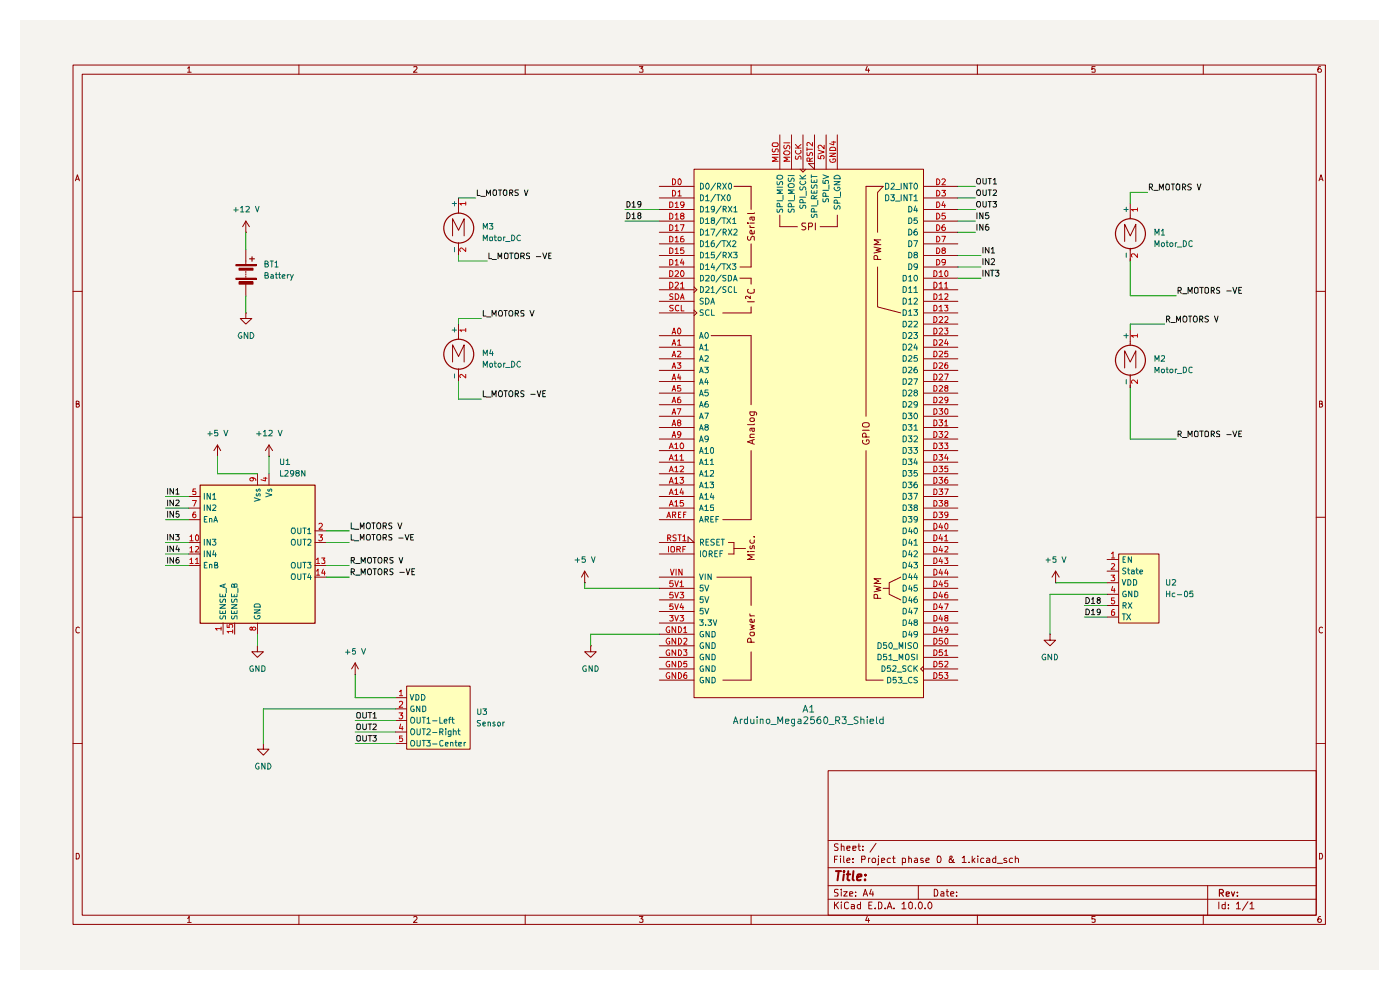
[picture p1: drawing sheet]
<svg xmlns="http://www.w3.org/2000/svg" width="297mm" height="210mm" viewBox="0 0 297 210" stroke-linecap="round" stroke-linejoin="round" font-family="sans-serif">
<path d="M4.2 4.2h288.2v201.5h-288.2z" fill="#f5f3ef"/>
<g fill="none" stroke="#910000" stroke-width=".21">
<path d="M15.5 13.8h265.7v182.3h-265.7zM17.4 15.7h261.8v178.4h-261.8zM39.8 14.5l.3-.4v1.2M39.8 15.3h.8M63.4 13.8v1.9M87.8 14.2l.6-.1 .1 .4-.8 .8h.8M111.4 13.8v1.9M135.6 14.1h.8l-.4 .5 .4 .1v.5h-.8M159.3 13.8v1.9M184 14.1l-.4 .8h.9M184.2 14.6v.7M207.3 13.8v1.9"/>
<path d="M232.3 14.1h-.7v.6l.2-.1 .5 .1-.1 .6-.6-.1M255.3 13.8v1.9M280.2 14.1l-.5 .1a.94 .94 0 0 0 0 1.1h.5l.1-.1v-.4l-.2-.2h-.3l-.2 .2M16 38.4l.4-1.3 .4 1.3M16.2 38h.6M279.8 38.4l.4-1.3 .5 1.3M279.9 38h.6M15.5 61.8h1.9M279.2 61.8h2M16.2 85.7l.6-.1v-.4l-.6-.1v1.3h.4l.2-.5-.3-.2M279.9 85.7l.6-.1v-.4l-.6-.1v1.3l.6-.1 .1-.4-.3-.2M15.5 109.7h1.9"/>
<path d="M279.2 109.7h2M16.8 133.2l-.2-.2a.65 .65 0 0 0-.5 .6 .65 .65 0 0 0 .5 .7l.2-.1M280.6 133.2l-.3-.2a.65 .65 0 0 0-.5 .6 .65 .65 0 0 0 .5 .7l.3-.1M15.5 157.7h1.9M279.2 157.7h2M175.7 163.5h103.5v30.6h-103.5zM175.7 178.3h103.5M177.8 179.1l-.5-.1-.3 .2v.3l.8 .5-.3 .4-.5-.1M178.5 179.6l.5-.1 .1 .9M178.5 179v1.4M179.7 179.9l.6-.1v-.3h-.6v.2v.6h.6M180.9 179.9l.7-.1-.1-.3h-.6v.8h.6"/>
<path d="M182 179.5h.5M182.2 179v1.2l.3 .2M183 179.5v.2M185.8 178.9l-1.2 1.9M16.2 181a.66 .66 0 0 1 .6 .4 .66 .66 0 0 1-.2 .8h-.4zM39.8 194.8l.3-.4v1.3M39.8 195.7h.8M63.4 194.1v2M87.8 194.6l.4-.2 .3 .4-.8 .9h.8M111.4 194.1v2M135.6 194.4h.8l-.4 .5 .4 .1v.6h-.8M159.3 194.1v2"/>
<path d="M175.7 190.8h103.5M175.7 187.9h103.5M175.7 184.1h103.5M177 191.3v1.5M177 182.3h.5M177.3 191.9l.6 .9M177.7 181.6h-.7v1.4M177.8 188.7h-.7v.6a.53 .53 0 0 1 .6 .2 .53 .53 0 0 1 0 .6h-.7M177.9 191.3l-.9 .9M178.3 181.6v.1M178.3 182v1M178.5 191.3v.2"/>
<path d="M178.5 188.6v.2M178.5 189.1v1M178.5 191.9v.9M179 189.1h.7l-.7 1h.7M179 181.6v1.2l.2 .2M179.7 182.5l.6-.1-.1-.4-.5 .1v.7v.2h.6M180 191.5l-.4-.2-.4 .4v.9l.4 .2 .4-.2M180.3 189.7l.6-.2-.1-.3h-.5v.9h.5M180.6 191.9h.4l.3 .1v.8M180.9 182.9v.1M180.9 182.1v.2M181.3 192.2l-.7 .1v.4h.7"/>
<path d="M181.5 190v.1M181.5 189.2v.1M182.5 191.9h-.4l-.2 .2v.4l.2 .3 .4-.1M182.5 191.3v1.5M182.8 182.3h.7v-.7h-.7v1.4M183 180.3v.1M183.1 190.1l.5-1.5 .5 1.5M183.2 189.7h.7M184 194.4l-.4 .8h.9M184.2 182v1M184.2 194.8v.9M184.3 192h.5"/>
<path d="M184.6 182l-.4 .3M184.8 188.6l-.3 1.1h.8M185 191.3h-.7v1.5h.7M185 182.3l.2-.3 .5 .1v.9h-.5zM185.2 189.1v1M185.7 192.6v.2M186.3 191.3l.7 .2v1.1l-.3 .2h-.4zM186.3 182v1.4l-.2 .1M186.3 181.6v.1M187 182.5l.7-.1-.1-.3h-.6v.9h.6M187.8 192.6v.2M188.2 192.8l.5-1.5 .5 1.5"/>
<path d="M188.4 192.4h.7M188.9 182.1l-.4-.1-.3 .3 .1 .6 .6 .1M189.3 182h.6M189.6 181.6v1.4h.3M189.7 192.6v.2M191.3 191.8l.5-.5v1.5M191.3 192.8h.9M191.4 182.1l.5-.1 .2 .2v.7l-.7 .1M191.4 182v1.5M192.8 191.6l.3-.3 .4 .3v.9l-.3 .3-.4-.3zM192.8 182.2l.2-.2 .3 .1 .1 .9M192.8 181.6v1.4"/>
<path d="M194.1 182.1l.4-.1 .1 .3v.7h-.5l-.1-.4 .6-.2M194.2 192.6v.2M194.8 187.9v2.9M195 191.4l.2-.1a.76 .76 0 0 1 .5 .8 .76 .76 0 0 1-.5 .7 .97 .97 0 0 1-.2-1.4zM195.8 182.1h-.5v.4l.6 .2-.1 .3h-.5M196.3 192.6v.2M196.4 182.5l.7-.1v-.3l-.4-.1-.3 .3 .1 .7h.6M197.2 191.3a.76 .76 0 0 1 .5 .8 .76 .76 0 0 1-.5 .7 .89 .89 0 0 1 0-1.5zM198.2 188.6a.8 .8 0 0 1 .8 .6 .8 .8 0 0 1-.3 .9h-.5zM199 181.6a.73 .73 0 0 1 .7 .5 .73 .73 0 0 1-.3 .9l-.5-.1-.1-.8zM199.6 189.2l.4-.1 .2 .2v.8h-.6v-.4l.6-.2M200.7 189.1h.5"/>
<path d="M200.9 188.6v1.3l.1 .2h.2M201.7 189.7l.7-.2-.2-.4h-.4l-.1 .2v.6l.1 .2h.5M202.3 182.3l-.4 .7h-.5v-.7l.6-.4-.1-.3h-.3a.45 .45 0 0 0 .2 .7l.5 .7h.2M202.9 190v.1M202.9 189.2v.1M204.1 181.9l.5-.3v1.4M204.1 183h.9M205.6 182.9v.1M206.2 181.6v1.4M206.4 182.5l.4 .5M206.8 182l-.6 .6M207.3 194.1v2"/>
<path d="M207.4 181.6v.1M207.4 182v1M208.7 182.1l-.4-.1-.3 .3 .2 .7h.5M209.3 182.1l.4-.1 .3 .3v.7h-.7v-.5l.7-.1M211.2 181.6v1.4h-.5l-.1-.7 .2-.3 .4 .1M211.6 183.1h1.1M213.5 182.1a.36 .36 0 0 0-.6 .2l.7 .4-.1 .3h-.6M214.8 182.1l-.4-.1-.3 .3 .1 .6 .6 .1M215.4 182.2l.1-.1a.36 .36 0 0 1 .6 .2v.7M215.4 181.6v1.4M232.3 194.4h-.7v.6h.7v.6h-.7M255.3 194.1v2"/>
<path d="M256.2 187.9v6.2M258.6 191.3v1.5M259.9 191.9h-.7v.7l.3 .2 .4-.1M259.9 191.3v1.5M260.6 192.6v.2M260.6 191.9v.1M262.3 191.8l.4-.5v1.5M262.3 192.8h.8M264.7 191.3l-1.1 1.8M265.2 191.8l.4-.5v1.5M265.2 192.8h.8M279.9 181a.66 .66 0 0 1 .7 .4 .66 .66 0 0 1-.3 .8h-.4z"/>
<path d="M280.2 194.4a.72 .72 0 0 0-.6 .5 .72 .72 0 0 0 .2 .8l.4-.1a.42 .42 0 0 0 0-.6 .42 .42 0 0 0-.5 0l-.1 .2"/>
</g>
<path d="M258.7 189.4h.8v-.5l-.2-.2h-.6v1.4M259 189.4l.5 .7M260.1 189.7l.7-.2-.1-.2h-.6v.7h.6M261.2 189.2l.4 .9 .3-.9M262.5 190v.1M262.5 189.3v.1" fill="none" stroke="#910000" stroke-width=".25"/>
<path d="M177.3 184.8h1.1M177.9 184.8l-.2 1.9M179 185.5l-.1 1.2M179.1 184.8l-.2 .1 .1 .1 .1-.2-.1 .2M179.6 185.5h.8M180 184.8l-.2 1.7 .4 .2M181.1 184.8l-.2 1.7 .2 .2M181.8 186.1l.9-.2v-.4h-.5l-.3 .2-.1 .9h.8M183.5 186.6v.1M183.6 185.5v.2" fill="none" stroke="#910000" stroke-width=".42"/>
<g fill="#ffb">
<path d="M147.2 35.9h48.7v112.1h-48.7z"/>
<path d="M42.4 102.9h24.4v29.3h-24.4z"/>
<path d="M237.3 117.5h8.6v14.7h-8.6z"/>
<path d="M86.3 145.5h13.4v13.4h-13.4z"/>
</g>
<g fill="none" stroke="#910000" stroke-width=".21">
<path d="M139.9 39.5h7.3M147.2 35.9h48.7v112.1h-48.7zM155.7 39.5h3.6zM159.3 39.5v4.9zM165.4 28.6v7.3M167.9 28.6v7.3M169.8 35.9l.5 .6 .6-.6M170.3 28.6v7.3M172.8 28.6v7.3l-1.3-1.2h1.3M175.3 28.6v7.3M177.6 28.6v7.3M183.7 39.5v48.8z"/>
<path d="M183.7 39.5h3.7l-1.2 1.3v8.5M195.9 39.5h7.3M50 56.1h4.4v.3h-4.4zM50 59h4.4v.3h-4.4zM50.7 56.9h3v.4h-3zM139.9 42h7.3M139.9 44.4h7.3M139.9 46.9h7.3M139.9 49.3h7.3M139.9 51.7h7.3M139.9 54.2h7.3M139.9 56.6h7.3"/>
<path d="M139.9 59h7.3M157 56.6h2.3zM157 59h2.3zM158.6 47.3h.1M158.7 50.1l-.1 .6 .2 .3 .5-.2v-.4l.3-.3 .4 .2v.7M159.1 47.8l.2 .5M159.1 48.3h.9M159.1 47.3h.9M159.3 51.7v4.9zM159.3 59v1.3zM159.4 46.1l.2 .5h.4v-.5h-.8v.5M160 48.9v.6l-.2 .1h-.5l-.2-.2 .1-.5 .2-.1 .2 .8"/>
<path d="M160 45.1v.2h-1.4M165.4 45.6v2.5zM165.4 48.1h3.8zM170.9 47.3h-.7a.61 .61 0 0 0 .1 .7 .61 .61 0 0 0 .6 .2v.3a.6 .6 0 0 1-.8 .2M171.5 48.1h.6a.45 .45 0 0 0 .1-.8h-.7v1.5M173 47.3v1.5M174 48.1h3.6zM177.6 45.6v2.5zM185.4 52.4l1.5 .3-1.1 .4 1.1 .2-1.5 .4M186.2 56.6v8.5l4.9 1.3M186.2 55v-.6a.45 .45 0 0 0-.8 0v.6h1.5M186.9 50.9h-1.5l1 .5-1 .5h1.5"/>
<path d="M195.9 42h7.3M195.9 44.4h7.3M195.9 46.9h7.3M195.9 49.3h7.3M195.9 51.7h7.3M195.9 54.2h7.3M195.9 56.6h7.3M195.9 59h7.3M238.6 51.2v-3.6l1.2 2.4 1.2-2.4v3.6M239.8 43.2v3.2M239.8 52.7v2.7M96 76.8v-3.7l1.3 2.5 1.2-2.5v3.7"/>
<path d="M97.3 68.7v3.3M97.3 78.2v2.7M139.9 71.2h7.3M139.9 73.7h7.3M139.9 76.1h7.3M139.9 78.6h7.3M139.9 61.5h7.3M139.9 63.9h7.3M139.9 66.4h7.3M147.2 60.9l.6 .6-.6 .6M147.2 65.8l.6 .6-.6 .6M150.9 71.2h8.4v14.6"/>
<path d="M153.3 66.4h6zM158.6 64h1.4M158.7 61.4a.5 .5 0 0 0 .2 .7h.9l.2-.1-.1-.6M159.2 62.8v.5l-.7-.5-.3 .2v.3M159.3 65.1v1.3zM195.9 71.2h7.3M195.9 73.7h7.3M195.9 76.1h7.3M195.9 78.6h7.3M195.9 61.5h7.3M195.9 63.9h7.3M195.9 66.4h7.3"/>
<path d="M195.9 68.7h7.3M238.6 78.1v-3.7l1.2 2.4 1.2-2.4v3.7M239.8 70v3.2M239.8 79.5v2.7M139.9 80.9h7.3M139.9 83.4h7.3M139.9 85.8h7.3M139.9 88.3h7.3M139.9 90.7h7.3M139.9 93.1h7.3M139.9 95.6h7.3M139.9 98h7.3"/>
<path d="M159.1 88.9l.2-.3h.5l.2 .2v.5l-.7 .1-.2-.2zM159.1 87.4h1.2a.45 .45 0 0 1 .1 .7M159.1 92.8h.9M159.2 87.4a.52 .52 0 0 0 .1 .7l.7-.1v-.6M159.3 95.6v14.6M159.4 90.8l.2 .6h.4v-.6h-.7l-.2 .2 .1 .4M159.6 93.4v.7M160 93.2l-1.4 .5 1.4 .5M160 92.1h-.7l-.2 .3 .2 .4M160 89.9v.2h-1.4M183 91.3h1.4M183 93.4a.66 .66 0 0 0 .7 .8 .66 .66 0 0 0 .6-.8l-.5-.1v.3"/>
<path d="M183 89.8l.5-.1h.7l.2 .6-.2 .2-.3 .1-.8-.1-.1-.2zM183.7 95.6v48.7zM183.7 92.7v-.6l-.2-.2h-.3l-.2 .2v.6h1.4M195.9 80.9h7.3M195.9 83.4h7.3M195.9 85.8h7.3M195.9 88.3h7.3M195.9 90.7h7.3M195.9 93.1h7.3M195.9 95.6h7.3M195.9 98h7.3M139.9 100.5h7.3"/>
<path d="M139.9 102.9h7.3M139.9 105.3h7.3M139.9 107.8h7.3M139.9 110.2h7.3M139.9 115.1h7.3l-1.2-1.2v1.2M139.9 117.5h7.3M153.3 110.2h6zM154.5 115.1h1.2zM154.5 117.5h1.2zM155.7 115.1v2.4zM155.7 116.3h2.5zM158.6 117h.1"/>
<path d="M159.1 117h.9M159.2 115.8l-.1 .4 .2 .2 .2-.1 .1-.5h.4v.6M159.2 114.6l-.1 .4 .2 .2 .6-.1 .1-.5M159.9 113.9h.1M160 117.7h-1.4l1 .5-1 .5h1.4M195.9 100.5h7.3M195.9 102.9h7.3M195.9 105.3h7.3M195.9 107.8h7.3M195.9 110.2h7.3M195.9 112.6h7.3M195.9 115.1h7.3"/>
<path d="M195.9 117.5h7.3M195.9 120h7.3M139.9 124.8h7.3M139.9 132.2h7.3M139.9 127.3h7.3M139.9 129.7h7.3M139.9 122.4h7.3M139.9 134.5h7.3M139.9 137h7.3M139.9 139.4h7.3M152.1 122.4h7.2zM159.1 132.5l.9 .3-.7 .2 .7 .3-.9 .3"/>
<path d="M159.1 130.2l.2 .4M159.1 130.6h.9M159.2 134.2h.8v.5l-.7 .2a.45 .45 0 0 1-.1-.7zM159.3 122.4v6zM159.3 138.3v6zM159.3 136.2v-.7l-.5-.1-.2 .3v.5h1.4M160 131.4v.5l-.2 .1h-.5l-.2-.2v-.3l.3-.2 .2 .7M185.4 124.3l1.5 .3-1.1 .4 1.1 .2-1.5 .4M186.2 126.9l-.1-.7h-.7v.7h1.5M186.9 122.8h-1.5l1 .5-1 .5h1.5M187.4 124.8h1.2M191.1 122.4l-2.5 1.2v2.5l2.5 1.2"/>
<path d="M195.9 124.8h7.3M195.9 132.2h7.3M195.9 127.3h7.3M195.9 129.7h7.3M195.9 122.4h7.3M195.9 134.5h7.3M195.9 137h7.3M195.9 139.4h7.3M139.9 144.3h7.3M139.9 141.9h7.3M153.3 144.3h6zM183.7 144.3h3.7"/>
<path d="M195.9 144.3h7.3M195.9 141.9h7.3M195.9 141.3l-.6 .6 .6 .6"/>
</g>
<g fill="none" stroke="#910000" stroke-width=".25">
<path d="M50 56.3h4.4M50 59.1h4.4"/>
<circle cx="239.8" cy="49.6" r="3.2"/>
<circle cx="97.3" cy="75.1" r="3.2"/>
<circle cx="239.8" cy="76.4" r="3.2"/>
</g>
<g fill="none" stroke="#b90000" stroke-width=".21">
<path d="M142.7 37.9a.64 .64 0 0 1 .7 .7 .64 .64 0 0 1-.7 .6zM144.1 37.9a.68 .68 0 0 1 .4 .7 .68 .68 0 0 1-.4 .6l-.3-.3v-.7zM163.8 32.8h1.3M163.9 31.6l-.1 .4 .3 .3 .3-.1 .2-.6h.3l.2 .1-.1 .6M164 30.3h.9l.2 .5-.2 .3h-.9l-.2-.3zM165.1 33.4h-1.3l1 .4-1 .4h1.3M166.3 30.3h1.3M166.4 32.2a.8 .8 0 0 1 1.2 .1v.2a.73 .73 0 0 1-1.3 0zM166.4 30.8l-.1 .5 .2 .3 .3-.1 .3-.7 .5 .3-.1 .5M167.6 33.4h-1.3l.8 .4-.8 .4h1.3M168.7 31.4h1.2M168.7 30.6l.7 .8"/>
<path d="M168.8 33.1v.7h.4l.4-.7 .3 .2v.5M168.8 31.9a.61 .61 0 0 0 .3 .8 .61 .61 0 0 0 .8-.3l-.1-.5M169.9 30.6l-.7 .6M171.2 32.3v.6a.47 .47 0 0 0 .5 0 .47 .47 0 0 0 .2-.5h.4v.6M171.2 31.3v.7M171.2 31.7h1.2M171.8 34.2v-.6l-.5-.1-.1 .7h1.2M172.4 30.2v.8l-.9-.8-.3 .2 .1 .5M172.4 33.5l-.6 .4M173.6 33v.6l.6 .1v-.7h.5l.1 .3-.1 .4M173.6 31.8l1.2 .5-1.2 .4M174.8 30.8v.8l-.6-.8-.6 .1v.4l.1 .2"/>
<path d="M176 32.5h1.3l-1.3 .7h1.3M176.1 33.8l-.1 .1a.64 .64 0 0 0 .6 .6 .64 .64 0 0 0 .7-.6l-.2-.2h-.4v.2M176.1 31.4l.3-.2h.6l.3 .4v.3h-1.3zM176.4 30.1h.9M176.9 30v.7l-.9-.2M198.7 37.9a.64 .64 0 0 1 .7 .7 .64 .64 0 0 1-.7 .6zM199.8 38.1l.2-.2h.3l.3 .3-.8 1h.8M142.1 55h.4l.2 .3v.7l-.4 .2h-.2zM142.1 52.6l.6 .2v.7l-.2 .3h-.4zM142.1 50.1l.6 .3v.7l-.2 .2h-.4zM142.1 47.7l.6 .1v.2v.6l-.4 .3h-.2zM142.1 45.2l.4 .1 .2 .2v.6l-.4 .4h-.2z"/>
<path d="M142.1 42.8h.4l.2 .3v.7l-.4 .2h-.2zM142.1 57.4h.2l.4 .3v.6l-.4 .4h-.2zM142.1 59.9h.2l.4 .3v.6l-.4 .3h-.2zM142.7 40.4a.66 .66 0 0 1 .6 .4 .66 .66 0 0 1-.2 .8h-.4zM143.3 55.4l.3-.4v1.2M143.3 52.9l.3-.3v1.2M143.3 50.5l.3-.4v1.2M143.3 48l.3-.3v1.2M143.3 45.6l.3-.4v1.3M143.3 43.2l.3-.4v1.2M143.3 57.6l.4-.2 .2 .3-.7 1h.7M143.3 56.2h.6"/>
<path d="M143.3 53.8h.6M143.3 51.3h.6M143.3 48.9h.6M143.3 46.5h.6M143.3 44h.6M143.8 40.7l.4-.3v1.2M143.8 41.6h.7M144.4 47.7h.7l-.5 1.2M144.5 57.5a.61 .61 0 0 1 .7 .5 .61 .61 0 0 1-.4 .7 .71 .71 0 0 1-.3-1.2zM144.6 45.8l-.2-.3 .2-.3h.3l.2 .3-.7 .5v.2l.2 .3h.3l.2-.3v-.2l-.2-.2M144.7 54.9l-.3 .9h.7M144.9 50.1l-.4 .1a.94 .94 0 0 0 0 1.1h.4l.2-.2v-.3l-.2-.2h-.4l-.1 .2"/>
<path d="M144.9 55.4v.8M145 52.6h-.6v.6l.1-.2h.4l.2 .3-.1 .4h-.6M145.1 43.3l-.2 .3h-.3l-.2-.3v-.3l.1-.2h.4a.94 .94 0 0 1 0 1.1l-.4 .1M198.1 57.4a.64 .64 0 0 1 .7 .6 .64 .64 0 0 1-.7 .7zM198.1 59.9a.64 .64 0 0 1 .7 .6 .64 .64 0 0 1-.7 .6zM198.7 40.4a.66 .66 0 0 1 .7 .4 .66 .66 0 0 1-.3 .8h-.4zM198.7 42.8h.4a.66 .66 0 0 1 .3 .8 .66 .66 0 0 1-.7 .4zM198.7 45.2a.64 .64 0 0 1 .7 .6 .64 .64 0 0 1-.7 .7zM198.7 47.7a.64 .64 0 0 1 .7 .6 .64 .64 0 0 1-.7 .6zM198.7 50.1a.66 .66 0 0 1 .7 .5 .66 .66 0 0 1-.3 .7h-.4zM198.7 52.6a.66 .66 0 0 1 .7 .4 .66 .66 0 0 1-.3 .8h-.4zM198.7 55h.4a.66 .66 0 0 1 .3 .8 .66 .66 0 0 1-.7 .4z"/>
<path d="M199.2 57.7l.4-.3v1.3M199.2 58.7h.8M199.8 40.4h.8l-.5 .4 .5 .3v.3l-.2 .2-.6-.1M199.8 50.1h.8l-.5 1.2M200.1 53.1l-.3-.3 .3-.2 .4 .1v.3a.48 .48 0 0 0-.5 .2 .48 .48 0 0 0 0 .6l.5-.1 .1-.4-.3-.2M200.1 42.8l-.3 .8h.8M200.4 47.7l-.4 .1-.2 .9 .3 .2h.2l.3-.2v-.4l-.2-.1h-.4l-.2 .1M200.4 43.3v.7M200.5 45.2h-.6l-.1 .6h.7v.6h-.7M200.6 55.5l-.2 .2h-.4l-.2-.2v-.3l.2-.2h.4a.94 .94 0 0 1 0 1.1l-.4 .1M200.6 57.5l.2-.1 .3 .3v.7l-.3 .3a.71 .71 0 0 1-.2-1.2zM241.3 44.4h-1.3l.5 .4"/>
<path d="M241.3 53.8v.8l-.7-.8h-.4l-.2 .2v.4l.2 .1M241.3 44.1v.7M98.8 70h-1.3l.4 .4M98.8 79.4v.8l-.9-.8-.4 .3 .2 .4M98.8 69.7v.7M142.6 70.9l.4-1.3 .3 1.3M142.6 73.2l.4-1.2 .3 1.2M142.6 75.7l.4-1.2 .3 1.2M142.6 78.1l.4-1.1 .3 1.1M142.7 70.5h.6M142.7 72.9h.6M142.7 75.4h.6"/>
<path d="M142.7 77.8h.6M142.7 62.4l-.4-.1-.2 .3 .1 .2 .5 .3v.3l-.6 .1M142.8 64.8h-.6l-.1 .1 .2 .5h.3l.2 .2-.1 .3h-.6M143.3 60l.4-.1 .2 .3-.7 .9h.7M143.3 62.3a.66 .66 0 0 1 .7 .4 .66 .66 0 0 1-.2 .8h-.5zM143.7 77h.7l-.4 .4 .4 .2v.5h-.7M143.8 72.4l.3-.4v1.2M143.8 74.6l.5-.1 .1 .3-.7 .9h.7M143.8 73.2h.6M144 69.6a.68 .68 0 0 1 .4 .6 .68 .68 0 0 1-.4 .7l-.2-.3v-.8zM144 79.3l-.2 .9h.6M144 64.9l-.5-.1a.61 .61 0 0 0-.3 .8 .61 .61 0 0 0 .8 .3"/>
<path d="M144.3 79.8v.8M144.4 60.2l.4-.3v1.2M144.4 63.5l.4-1.2 .3 1.2M144.4 61.1h.7M144.4 63.2h.6M144.5 64.8v1.2h.6M198.1 62.3a.66 .66 0 0 1 .7 .4 .66 .66 0 0 1-.3 .8h-.4zM198.1 64.8h.4a.66 .66 0 0 1 .3 .7 .66 .66 0 0 1-.7 .5zM198.1 67.1a.64 .64 0 0 1 .7 .7 .64 .64 0 0 1-.7 .6zM198.1 69.6a.64 .64 0 0 1 .7 .6 .64 .64 0 0 1-.7 .7zM198.1 72a.66 .66 0 0 1 .7 .5 .66 .66 0 0 1-.3 .7h-.4zM198.1 74.5h.4a.66 .66 0 0 1 .3 .8 .66 .66 0 0 1-.7 .4z"/>
<path d="M198.1 77h.4a.66 .66 0 0 1 .3 .7 .66 .66 0 0 1-.7 .4zM198.1 79.3a.64 .64 0 0 1 .7 .7 .64 .64 0 0 1-.7 .6zM199.2 60.2l.4-.3v1.2M199.2 62.7l.4-.4v1.2M199.2 65.1l.4-.3v1.2M199.2 67.3l.5-.2 .3 .3-.1 .3-.7 .7h.8M199.2 69.8l.5-.2 .3 .2-.8 1.1h.8M199.2 72.1l.5-.1 .3 .3-.8 .9h.8M199.2 74.6l.6-.1 .2 .3-.8 .9h.8M199.2 77h.6l.2 .1-.1 .4-.7 .6h.8M199.2 79.5l.5-.2 .3 .3-.8 1h.8M199.2 61.1h.8"/>
<path d="M199.2 63.5h.8M199.2 66h.8M200.4 60.2h.2l.1-.3v1.2M200.4 62.4h.7v.4l-.7 .7h.7M200.4 64.8h.7l-.4 .4 .4 .2v.5h-.7M200.4 67.3l.2-.2h.3l.2 .2v.4l-.7 .7h.7M200.4 69.6h.7l-.4 .5 .4 .1v.5l-.2 .2h-.3l-.2-.2M200.4 79.3h.8l-.5 1.3M200.4 61.1h.7M200.7 72l-.3 .9h.8M201 77h-.4l-.2 .9 .3 .2h.4v-.6l-.4-.1-.3 .2M201 72.5v.7"/>
<path d="M201.1 74.5h-.6l-.1 .6 .2-.2h.3l.2 .2v.5h-.7M241.3 71.2h-1.3l.5 .3M241.3 70.9v.6M142 95.2l.4-1.2 .4 1.2M142 97.6l.4-1.2 .4 1.2M142.1 94.8h.6M142.1 97.3h.6M142.1 99.7h.6M142.6 80.6l.4-1.3 .3 1.3M142.6 83l.4-1.2 .3 1.2M142.6 85.4l.4-1.2 .3 1.2M142.6 87.9l.4-1.2 .3 1.2"/>
<path d="M142.6 90.3l.4-1.2 .3 1.2M142.6 92.8l.4-1.3 .3 1.3M142.7 80.3h.6M142.7 82.6h.6M142.7 85.1h.6M142.7 87.5h.6M142.7 90h.6M142.7 92.4h.6M143.2 94.3l.3-.3v1.2M143.2 96.8l.3-.4v1.2M143.2 99.2l.3-.3v1.2M143.2 95.2h.6"/>
<path d="M143.2 97.6h.6M143.7 86.7h.7l-.5 1.2M143.9 89.7l-.1-.5 .4-.1 .2 .3-.2 .3h-.4v.5l.1 .1h.3l.2-.2v-.3l-.2-.1M144.3 84.2l-.5 .3v.8l.5 .1 .1-.1v-.4l-.2-.2h-.3l-.1 .2M144.3 96.8l.3-.4v1.2M144.3 99l.6-.1 .1 .2-.1 .3-.6 .7h.7M144.3 97.6h.7M144.4 81.8h-.6v.6l.5-.1 .1 .2v.3l-.1 .2-.5-.1M144.4 92l-.2 .3-.4-.1v-.5l.4-.2a.72 .72 0 0 1 .2 .8 .72 .72 0 0 1-.6 .5M144.4 94.1l.3-.1a.84 .84 0 0 1 .2 1.2l-.5-.1a.78 .78 0 0 1 0-1zM198.1 81.8a.66 .66 0 0 1 .7 .4 .66 .66 0 0 1-.3 .8h-.4zM198.1 84.2a.66 .66 0 0 1 .7 .5 .66 .66 0 0 1-.3 .7h-.4z"/>
<path d="M198.1 86.7h.4a.66 .66 0 0 1 .3 .7 .66 .66 0 0 1-.7 .5zM198.1 89.1a.64 .64 0 0 1 .7 .6 .64 .64 0 0 1-.7 .6zM198.1 91.5a.64 .64 0 0 1 .7 .7 .64 .64 0 0 1-.7 .6zM198.1 94a.66 .66 0 0 1 .7 .4 .66 .66 0 0 1-.3 .8h-.4zM198.1 96.4h.4a.66 .66 0 0 1 .3 .8 .66 .66 0 0 1-.7 .4zM198.1 98.9h.4a.66 .66 0 0 1 .3 .7 .66 .66 0 0 1-.7 .5zM199.2 81.9l.5-.1 .3 .2-.8 1h.8M199.2 84.3l.5-.1 .3 .3-.8 .9h.8M199.2 86.7h.8l-.4 .4 .4 .3-.1 .4h-.7M199.2 89.1h.8l-.4 .5 .3 .1 .1 .4-.3 .2h-.3l-.2-.1M199.2 91.5h.8l-.4 .5 .4 .2v.3l-.3 .3h-.3l-.2-.2M199.2 94h.8l-.4 .4 .4 .3v.3l-.2 .2-.6-.1"/>
<path d="M199.2 96.4h.8l-.4 .5 .4 .2-.1 .4h-.7M199.2 98.9h.8l-.4 .4 .4 .3-.1 .4h-.7M200.4 89.5l.3-.4v1.2M200.4 91.7l.2-.2h.3l.2 .2v.3l-.7 .8h.7M200.4 94h.7l-.4 .4 .4 .2v.5h-.7M200.4 90.3h.7M200.6 86.7h.3l.2 .2v.7l-.4 .3a.84 .84 0 0 1-.1-1.2zM200.7 82.3l-.3-.2 .1-.2h.6v.3l-.4 .1-.3 .2 .2 .5 .5-.1v-.4l-.2-.2M200.7 96.3l-.3 .9h.8M201 96.9v.7M201.1 84.7l-.2 .3h-.2l-.3-.3 .1-.4h.6v.9l-.2 .2h-.3M201.1 98.9h-.6l-.1 .5h.7v.6h-.7"/>
<path d="M241.3 80.6v.8l-.8-.8-.5 .3 .2 .4M141.5 109.8l.4-1.2 .3 1.2M141.6 109.5h.6M141.6 114.1h.5l.2-.4-.2-.2h-.5v1.2M141.8 115.9v1.2M141.9 114.1l.4 .6M142 100.1l.4-1.2 .4 1.2M142 102.5l.4-1.2 .4 1.2M142 104.9l.4-1.2 .4 1.2M142 107.4l.4-1.2 .4 1.2M142.1 102.2h.6M142.1 104.6h.6"/>
<path d="M142.1 107h.6M142.3 116.1l.3-.2 .5 .2v.8l-.2 .2h-.4l-.2-.2zM142.7 109.2l.6-.1v-.4l-.6-.1v1.2M143 109.2l.3 .6M143.2 101.6l.3-.3v1.2M143.2 104.1l.3-.4v1.2M143.2 106.5l.3-.3v1.2M143.2 100.1h.6M143.2 102.5h.6M143.2 104.9h.6M143.2 107.4h.6M143.4 113.5h-.4l-.3 .2 .1 .3 .6 .2v.4l-.1 .1-.6-.1"/>
<path d="M143.6 116.5h.6l.2-.2-.1-.3-.7-.1v1.2M143.8 113.5h.7M143.9 109.1h.4M143.9 116.5l.5 .6M144.2 113.5v1.2M144.3 101.3h.7l-.4 .5 .3 .1 .1 .4-.2 .2h-.4l-.1-.1M144.4 108.6h-.5v1.2h.5M144.6 103.6l-.3 1h.7M144.9 113.8l.3-.3v1.2M144.9 104.1v.8M144.9 114.7h.6M144.9 116.5h.4"/>
<path d="M144.9 106.2h-.5l-.1 .6 .1-.2h.4l.2 .2-.1 .5h-.6M145 109.1h.4M145.5 115.9h-.6v1.2M145.5 108.6h-.5v1.2M198.1 101.3a.64 .64 0 0 1 .7 .6 .64 .64 0 0 1-.7 .6zM198.1 103.7a.66 .66 0 0 1 .7 .4 .66 .66 0 0 1-.3 .8h-.4zM198.1 106.2a.66 .66 0 0 1 .7 .4 .66 .66 0 0 1-.3 .8h-.4zM198.1 108.6h.4a.66 .66 0 0 1 .3 .8 .66 .66 0 0 1-.7 .4zM198.1 111a.64 .64 0 0 1 .7 .6 .64 .64 0 0 1-.7 .7zM198.1 113.5a.64 .64 0 0 1 .7 .6 .64 .64 0 0 1-.7 .6zM198.1 115.9a.66 .66 0 0 1 .7 .4 .66 .66 0 0 1-.3 .8h-.4zM198.1 118.4h.4a.66 .66 0 0 1 .3 .7 .66 .66 0 0 1-.7 .4z"/>
<path d="M199.2 101.3h.8l-.4 .5 .3 .1 .1 .4-.3 .2h-.3l-.2-.1M199.2 103.7h.8l-.4 .5 .4 .2v.3l-.2 .2-.6-.1M199.2 106.2h.8l-.4 .4 .4 .2-.1 .5h-.7M199.2 108.6h.8l-.4 .4 .4 .3-.1 .4h-.7M199.6 111l-.4 .8h.8M199.6 113.4l-.4 .9h.8M199.6 115.8l-.4 1h.8M199.6 118.3l-.4 .8h.8M199.8 111.4v.9M199.8 113.9v.8M199.8 116.3v.8M199.8 118.7v.8"/>
<path d="M200.4 103.7h.8l-.5 1.2M200.4 113.8h.2l.1-.3v1.2M200.4 116h.7v.4l-.7 .7h.7M200.4 118.4h.7l-.4 .4 .4 .2v.5h-.7M200.4 114.7h.7M200.6 111.1l.2-.1 .3 .2v.8l-.3 .3a.71 .71 0 0 1-.2-1.2zM200.7 106.7l-.3-.3 .3-.2 .4 .1v.3a.48 .48 0 0 0-.5 .2 .48 .48 0 0 0 0 .6l.5-.1v-.5l-.2-.1M201 101.3l-.4 .1-.2 .9 .3 .2 .4-.1-.1-.6h-.4l-.2 .2M201.1 109.1l-.2 .3h-.2l-.3-.3v-.3l.2-.2 .5 .1v.9l-.5 .2M142.1 130.6h.7l-.4 .4 .3 .1v.6h-.6M142.1 133l-.2-.1a.6 .6 0 0 0-.6 .7 .6 .6 0 0 0 .8 .5v-.4h-.2M142.1 135.5l-.2-.1a.64 .64 0 0 0-.6 .6 .64 .64 0 0 0 .6 .6h.2v-.5h-.2"/>
<path d="M142.1 137.9a.61 .61 0 0 0-.8 .3 .61 .61 0 0 0 .3 .8h.5v-.5h-.2M142.2 120.7l.4 1.3 .4-1.3M142.7 123.2h-.5l-.1 .6 .6-.1 .1 .2v.3l-.2 .3h-.4l-.1-.2M142.7 125.6h-.5l-.1 .6h.6l.1 .1v.4l-.1 .1-.6-.1M142.7 128.1h-.5l-.1 .6 .1-.2h.4l.2 .3-.1 .4h-.6M143.2 130.6l.3 1.1 .4-1.1M143.2 123.2l.3 1.3 .4-1.3M143.2 125.6l.3 1.2 .4-1.2M143.2 128.1l.3 1.2 .4-1.2M143.3 132.9v1.3l-.7-1.3v1.3M143.3 135.4v1.2l-.7-1.2v1.2M143.3 137.8v1.2l-.7-1.2v1.2"/>
<path d="M143.4 120.7v1.3M143.9 132.9a.64 .64 0 0 1 .7 .7 .64 .64 0 0 1-.7 .6zM143.9 135.4a.64 .64 0 0 1 .7 .6 .64 .64 0 0 1-.7 .6zM143.9 137.8a.66 .66 0 0 1 .7 .5 .66 .66 0 0 1-.2 .7h-.5zM144.3 130.6h.7l-.4 .4 .3 .1v.6h-.6M144.3 123.5h.1l.2-.3v1.3M144.3 125.6h.7l-.4 .6 .4 .1v.4l-.1 .1-.6-.1M144.3 124.5h.7M144.6 128l-.3 .9h.7M144.7 120.7v1.3l-.7-1.3v1.3M144.9 128.5v.8M145 133.3h.2l.2-.4v1.3"/>
<path d="M145 135.5h.7v.4l-.7 .7h.7M145 137.8h.7l-.3 .5 .3 .1v.5h-.7M145 134.2h.7M198.1 120.7a.64 .64 0 0 1 .7 .7 .64 .64 0 0 1-.7 .6zM198.1 123.2a.64 .64 0 0 1 .7 .6 .64 .64 0 0 1-.7 .7zM198.1 125.6a.66 .66 0 0 1 .7 .5 .66 .66 0 0 1-.3 .7h-.4zM198.1 128.1h.4a.66 .66 0 0 1 .3 .7 .66 .66 0 0 1-.7 .5zM198.1 130.6h.4a.66 .66 0 0 1 .3 .7 .66 .66 0 0 1-.7 .4zM198.1 132.9a.64 .64 0 0 1 .7 .7 .64 .64 0 0 1-.7 .6zM198.1 135.4a.64 .64 0 0 1 .7 .6 .64 .64 0 0 1-.7 .6zM198.1 137.8a.66 .66 0 0 1 .7 .5 .66 .66 0 0 1-.3 .7h-.4zM199.6 120.7l-.4 .9h.8"/>
<path d="M199.6 123.2l-.4 .8h.8M199.6 125.6l-.4 .9h.8M199.6 128l-.4 .9h.8M199.6 130.5l-.4 .8h.8M199.6 132.9l-.4 .9h.8M199.8 121.2v.8M199.8 123.6v.9M199.8 126.1v.7M199.8 128.5v.8M199.8 130.9v.8M199.8 133.3v.9M199.9 135.4h-.6l-.1 .6 .6-.1 .2 .2v.3l-.3 .2-.5-.1"/>
<path d="M199.9 137.8h-.6l-.1 .6 .5-.1 .3 .2v.4l-.2 .1-.6-.1M200.4 128.1h.8l-.5 1.2M200.4 138.2l.3-.4v1.2M200.4 139h.7M200.6 135.5l.2-.1 .3 .2v.8l-.3 .2a.71 .71 0 0 1-.2-1.1zM200.7 131.1l-.3-.4 .2-.1h.4l.1 .3-.7 .3v.3l.3 .2h.4v-.6h-.2M200.7 120.7l-.3 .9h.8M201 125.6l-.4 .1a.94 .94 0 0 0 0 1.1l.5-.1v-.5h-.5l-.2 .1M201 121.2v.8M201.1 123.2h-.6l-.1 .6 .6-.1 .1 .6-.2 .2h-.3l-.2-.2M201.1 133.5l-.1 .2h-.4l-.2-.2v-.3l.3-.3 .4 .2v.8l-.2 .2-.3 .1M142.1 140.3h-.5a.61 .61 0 0 0-.3 .8 .61 .61 0 0 0 .8 .3v-.4h-.2"/>
<path d="M142.1 142.7h-.2a.6 .6 0 0 0-.6 .6 .6 .6 0 0 0 .8 .5v-.4h-.2M143.3 140.3v1.2l-.7-1.2v1.2M143.3 142.7v1.2l-.7-1.2v1.2M143.9 140.3h.5a.66 .66 0 0 1 .2 .7 .66 .66 0 0 1-.7 .5zM143.9 142.7a.64 .64 0 0 1 .7 .6 .64 .64 0 0 1-.7 .6zM145.6 142.7a.72 .72 0 0 0-.6 .5 .72 .72 0 0 0 .3 .7l.4-.1v-.5l-.4-.1-.3 .2M145.7 140.3h-.6l-.1 .6 .2-.2h.3l.2 .2v.5h-.7M198.1 140.3h.4a.66 .66 0 0 1 .3 .7 .66 .66 0 0 1-.7 .5zM198.1 142.7a.64 .64 0 0 1 .7 .6 .64 .64 0 0 1-.7 .6zM199.9 140.3h-.6l-.1 .6 .5-.2 .3 .3-.1 .4h-.7M199.9 142.7h-.6l-.1 .6h.7l.1 .4-.3 .2-.5-.1M200.4 140.4h.7v.4l-.7 .7h.7"/>
<path d="M200.4 142.7h.7l-.4 .5 .4 .1v.5l-.2 .1h-.3l-.2-.1"/>
</g>
<g fill="none" stroke="#006665" stroke-width=".21">
<path d="M148.6 38.9a.64 .64 0 0 1 .7 .6 .64 .64 0 0 1-.7 .6zM149.9 38.9a.61 .61 0 0 1 .6 .5 .61 .61 0 0 1-.4 .7 .71 .71 0 0 1-.2-1.2zM151.8 38.9l-1 1.5M152.2 39.5h.6v-.6h-.6v1.2M152.5 39.5l.4 .6M153.3 38.9l.8 1.2M154.1 38.9l-.8 1.2M154.7 38.9h.2l.3 .2v.8l-.3 .2a.71 .71 0 0 1-.2-1.2zM164.8 38.5v.5l.2 .2 .4-.2 .2-.5h.3v.7M164.8 39.7h1.2M167.2 39.2a.86 .86 0 0 1 1.3 0 .46 .46 0 0 1-.4 .6h-.5a.46 .46 0 0 1-.4-.6zM167.2 37.3h1.3"/>
<path d="M167.3 37.8l-.1 .5 .3 .2 .3-.1 .3-.6 .4 .2-.1 .5M169.7 37.9h1.2M169.7 37.2l.6 .7M169.8 39.6l-.1 .5 .1 .2h.4l.3-.7 .4 .3v.4M169.8 38.4l-.1 .3a.65 .65 0 0 0 .6 .5 .65 .65 0 0 0 .6-.5l-.1-.3M170.9 37.2l-.7 .6M172.1 38.1v.6h1.2v-.6M172.1 37.1v.7M172.1 37.4h1.2M172.2 39.2v.7l.3 .1 .2-.3v-.2l.4-.3 .2 .2v.6M172.7 38.3v.4M174.6 38.3v.6h.6l-.2-.1 .1-.4 .6-.1v.6"/>
<path d="M174.6 37.1l1.2 .4-1.2 .4M175.8 39.2v.9M177 38.5h1.2l-1.2 .7h1.2M177 39.8v.1a.6 .6 0 0 0 .6 .6 .6 .6 0 0 0 .5-.7l-.4-.1v.3M177 37.4a.66 .66 0 0 1 .8-.2 .66 .66 0 0 1 .4 .7h-1.2zM187.9 38.9h.5l.1 .3v.6l-.3 .3h-.3zM189.1 39l.4-.1 .2 .4-.7 .8h.7M191.2 38.9v1.2M192.4 38.9v1.2l-.6-1.2v1.2M192.9 38.9h.6M193.2 38.9v1.2M194.2 38.9a.68 .68 0 0 1 .5 .6 .68 .68 0 0 1-.5 .6 .75 .75 0 0 1 0-1.2z"/>
<path d="M148.6 41.3a.64 .64 0 0 1 .7 .6 .64 .64 0 0 1-.7 .7zM148.6 56a.66 .66 0 0 1 .6 .4 .66 .66 0 0 1-.2 .7h-.4zM148.6 53.5a.66 .66 0 0 1 .6 .4 .66 .66 0 0 1-.2 .8h-.4zM148.6 51.1a.64 .64 0 0 1 .7 .6 .64 .64 0 0 1-.7 .6zM148.6 48.6a.64 .64 0 0 1 .7 .6 .64 .64 0 0 1-.7 .7zM148.6 46.2h.4a.66 .66 0 0 1 .2 .8 .66 .66 0 0 1-.6 .4zM148.6 43.8a.66 .66 0 0 1 .6 .4 .66 .66 0 0 1-.2 .8h-.4zM148.6 58.4h.4a.66 .66 0 0 1 .2 .8 .66 .66 0 0 1-.6 .4zM149.7 41.7l.4-.4v1.3M149.7 56.3l.4-.3v1.1M149.7 53.8l.4-.3v1.2M149.7 51.4l.4-.3v1.2"/>
<path d="M149.7 49l.4-.4v1.3M149.7 46.6l.4-.4v1.2M149.7 44.1l.4-.3v1.2M149.7 58.5l.6-.1 .1 .2v.3l-.7 .7h.7M149.7 42.6h.7M149.7 57.1h.7M149.7 54.7h.7M149.7 52.3h.7M149.7 49.9h.7M149.7 47.4h.7M149.7 45h.7M150.8 48.6h.8l-.5 1.3"/>
<path d="M151 58.5l.4-.1 .2 .2v.7l-.3 .3-.3-.1zM151.1 46.7l-.2-.2 .1-.3h.5l.1 .4-.5 .1a.35 .35 0 0 0-.2 .4 .35 .35 0 0 0 .2 .3l.5-.1v-.5l-.2-.1M151.2 55.9l-.3 .8h.7M151.5 51.1h-.3a.93 .93 0 0 0-.2 1.1l.4 .1 .2-.1v-.6h-.6l-.1 .1M151.5 56.4v.7M151.6 53.5h-.6l-.1 .6 .6-.1 .1 .6h-.7M151.6 44.3l-.2 .2-.4-.1v-.5h.6v.8l-.2 .3h-.4M151.8 41.2l-1 1.6M152.1 41.3h.6M152.4 41.3v1.3M153 41.3l.8 1.3M153 55.9l-1.1 1.6"/>
<path d="M153 53.4l-1.1 1.6M153 51.1l-1.1 1.5M153 48.6l-1.1 1.5M153 46.1l-1.1 1.6M153 43.7l-1.1 1.6M153 58.3l-1.1 1.6M153.2 56h.7M153.2 51.1h.7M153.2 46.2h.7M153.4 54.2h.4l.3-.3-.1-.3-.6-.1v1.2M153.4 49.3l.6-.1 .1-.4-.3-.2h-.4v1.3M153.4 44.4h.5l.2-.2-.1-.3-.6-.1v1.2"/>
<path d="M153.6 46.2v1.2M153.6 51.1v1.2M153.6 56v1.1M153.7 54.2l.4 .5M153.7 49.3l.4 .6M153.7 44.4l.4 .6M153.8 41.3l-.8 1.3M154 58.4h-.6l-.1 .2 .1 .3 .5 .2v.4h-.6M154.2 56l.8 1.1M154.2 51.1l.8 1.2M154.2 46.2l.8 1.2M154.5 41.3a.68 .68 0 0 1 .4 .6 .68 .68 0 0 1-.4 .7l-.2-.5v-.6z"/>
<path d="M154.5 58.4h.5l.2 .3v.6l-.3 .3h-.4zM154.5 53.5l.8 1.2M154.5 48.6l.8 1.3M154.5 43.8l.8 1.2M155 56l-.8 1.1M155 51.1l-.8 1.2M155 46.2l-.8 1.2M155.3 53.5l-.8 1.2M155.3 48.6l-.8 1.3M155.3 43.8l-.8 1.2M155.4 56h.7l-.4 .4 .4 .2-.1 .5h-.6M155.4 51.2l.5-.1 .2 .3-.7 .9h.7"/>
<path d="M155.4 46.6l.4-.4v1.2M155.4 47.4h.7M155.6 53.5h.8l-.4 .5h.3v.7l-.7-.1M155.6 59.6l.4-1.2 .4 1.2M155.7 48.8l.4-.2 .3 .4-.8 .9h.8M155.7 44.1l.3-.3v1.2M155.7 45h.7M155.7 59.3h.6M164.8 44.4v.6h.2h.4l.2-.6h.3v.6M164.8 42.6h1.2M165.4 43.9v-.7l-.4-.1-.2 .2v.6h1.2M166 40.3h-1.2l.9 .4-.9 .4h1.2"/>
<path d="M166.1 41.4v.9M167.2 42.6h1.3M167.3 44.4l-.1 .4 .3 .2h.3l.2-.6h.3l.2 .1-.1 .5M167.9 43.9l-.1-.7-.3-.1-.3 .2v.6h1.3M168.5 40.3h-1.3l.9 .4-.9 .4h1.3M168.6 41.4v.9M169.7 41.8h1.2M169.8 43.5l-.1 .5 .1 .2h.4l.1-.6 .2-.1 .4 .3v.4M170.3 43v-.5l-.1-.2h-.4l-.1 .2v.5h1.2M171 40.6v.9M172.1 40.4v.6h1.2v-.6M172.1 43.7h1.2"/>
<path d="M172.2 45.5l-.1 .4 .3 .2h.2l.3-.6h.3l.1 .6M172.7 45v-.6l-.2-.2-.3 .1-.1 .7h1.2M172.7 42.2v-.5l-.2-.2-.3 .1-.1 .6h1.2M172.7 40.6v.4M173.3 41.5l-.6 .4M173.5 42.5v.9M174.6 42.2v.6h.1h.4l.2-.6h.4v.6M174.6 40.4h1.2M175.2 41.7v-.6l-.5-.2-.1 .2v.6h1.2M177 41.9h1.2M177 43.6v.5l.2 .3 .3-.2 .4-.6 .3 .3-.1 .5M177.6 43.1l-.1-.6h-.5v.6h1.2"/>
<path d="M178.3 40.7v1M187.9 41.3l.5 .1 .1 .3v.5l-.3 .4h-.3zM189 41.3h.7l-.4 .5h.4v.7l-.6 .1-.1-.2M190 40.2h.9M190 42.7h.9M191.2 41.3v1.3M191.6 58.4h.5l.2 .3v.6l-.4 .3h-.3zM192.4 41.3v1.3l-.6-1.3v1.3M192.8 43.8a.66 .66 0 0 1 .6 .4 .66 .66 0 0 1-.2 .8h-.4zM192.8 46.2h.4a.66 .66 0 0 1 .2 .8 .66 .66 0 0 1-.6 .4zM192.8 48.6a.64 .64 0 0 1 .7 .6 .64 .64 0 0 1-.7 .7zM192.8 51.1a.64 .64 0 0 1 .7 .6 .64 .64 0 0 1-.7 .6z"/>
<path d="M192.8 53.5a.66 .66 0 0 1 .6 .4 .66 .66 0 0 1-.2 .8h-.4zM192.8 56a.66 .66 0 0 1 .6 .4 .66 .66 0 0 1-.2 .7h-.4zM192.8 58.8l.3-.4v1.2M192.8 59.6h.7M192.9 41.3h.6M193.2 41.3v1.3M193.9 41.7l.4-.4v1.3M193.9 51.1h.7l-.5 1.2M193.9 42.6h.7M194 58.6l.1-.2a.6 .6 0 0 1 .6 .5 .6 .6 0 0 1-.4 .7l-.2-.1-.2-.4zM194.1 54l-.2-.2 .1-.2h.6v.3l-.5 .1-.2 .3 .2 .4h.4l.1-.2v-.2l-.2-.3M194.2 43.7l-.3 .9h.7"/>
<path d="M194.5 48.6a.72 .72 0 0 0-.6 .5 .72 .72 0 0 0 .2 .8l.5-.1a.42 .42 0 0 0-.1-.6 .42 .42 0 0 0-.5 0l-.1 .2M194.5 44.2v.8M194.6 46.2h-.6l-.1 .6 .5-.2 .2 .3v.4h-.7M194.6 56.5l-.2 .2h-.3l-.2-.2 .1-.5h.5l.1 .2-.1 .9h-.4M238.4 44.4h.9M238.9 43.9v1M238.9 53.7v.9M95.9 70h1M96.4 69.5v.9M96.4 79.3v.9M148.4 71.8l.4-1.3 .4 1.3M148.4 74.2l.4-1.2 .4 1.2"/>
<path d="M148.4 76.6l.4-1.2 .4 1.2M148.4 79.1l.4-1.2 .4 1.2M148.5 71.5h.6M148.5 73.9h.6M148.5 76.3h.6M148.5 78.7h.6M148.6 60.8a.64 .64 0 0 1 .7 .6 .64 .64 0 0 1-.7 .7zM149.2 65.8l-.4-.1-.3 .3 .1 .2 .6 .3v.3l-.7 .1M149.2 63.3l-.4-.1-.3 .3 .1 .3 .6 .2v.3l-.3 .2-.4-.1M149.5 73.3h.2l.2-.3v1.2M149.5 75.5l.5-.1 .3 .3-.8 .9h.8M149.5 77.9h.8l-.4 .4 .4 .3-.1 .4h-.7"/>
<path d="M149.5 74.2h.8M149.7 70.6a.61 .61 0 0 1 .7 .5 .61 .61 0 0 1-.5 .7 .71 .71 0 0 1-.2-1.2zM149.7 61l.2-.2h.3l.2 .2v.4l-.7 .7h.7M149.7 63.2a.65 .65 0 0 1 .8 .7 .65 .65 0 0 1-.8 .6zM150.4 65.8a.46 .46 0 0 0-.7 .2v.6l.2 .3 .5-.1M150.8 64.5l.4-1.3 .4 1.3M150.9 61.1l.3-.3v1.3M150.9 62.1h.7M150.9 64.1h.6M151 65.7v1.2h.6M153 60.8l-1.1 1.5M154 60.9l-.4-.1-.3 .2 .1 .4 .5 .1v.5h-.6"/>
<path d="M155.2 61l-.3-.2-.4 .3 .1 .8 .3 .2 .3-.2M155.8 60.8v1.3h.5M191.6 60.8h.3l.4 .3v.6l-.4 .4h-.3zM191.6 63.2h.3l.4 .4v.6l-.4 .3h-.3zM191.6 65.7h.3l.4 .3v.6l-.2 .3h-.5zM191.6 68.2h.5l.2 .2v.7l-.4 .2h-.3zM191.6 70.5h.3l.4 .4v.6l-.4 .3h-.3zM191.6 73h.3l.4 .3v.6l-.4 .3h-.3zM191.6 75.4h.3l.4 .3v.7l-.2 .2h-.5zM191.6 77.9h.5l.2 .2v.7l-.4 .3h-.3zM192.8 61.1l.3-.3v1.3M192.8 63.6l.3-.4v1.3"/>
<path d="M192.8 66l.3-.3v1.2M192.8 68.2h.6l.1 .3-.8 .8h.8M192.8 70.7l.4-.2 .3 .4-.8 .9h.8M192.8 73.1l.4-.1 .3 .3-.8 .9h.8M192.8 75.5l.4-.1 .3 .4-.8 .8h.8M192.8 78l.6-.1 .1 .3-.8 .9h.8M192.8 62.1h.7M192.8 64.5h.7M192.8 66.9h.7M193.9 61.1l.4-.3v1.3M193.9 63.4l.5-.2 .2 .3-.7 1h.7M193.9 65.7h.7l-.4 .4 .4 .3v.3l-.1 .2-.6-.1"/>
<path d="M193.9 68.2h.6l.1 .1v.4l-.7 .6h.7M193.9 70.5h.7l-.4 .5 .4 .1v.4l-.2 .3h-.3l-.2-.2M193.9 62.1h.7M194.2 73l-.3 .8h.7M194.5 77.9a.55 .55 0 0 0-.6 .5l.1 .6 .4 .1 .2-.3v-.2l-.2-.3h-.3l-.2 .3M194.5 73.4v.8M194.6 75.4h-.6l-.1 .6 .5-.1 .2 .2v.4l-.1 .1-.6-.1M238.4 71.2h.9M238.9 70.8v.9M148.4 81.5l.4-1.2 .4 1.2M148.4 84l.4-1.3 .4 1.3M148.4 86.4l.4-1.2 .4 1.2"/>
<path d="M148.4 88.8l.4-1.2 .4 1.2M148.4 91.3l.4-1.2 .4 1.2M148.4 93.7l.4-1.2 .4 1.2M148.4 96.2l.4-1.3 .4 1.3M148.4 98.5l.4-1.1 .4 1.1M148.5 81.2h.6M148.5 83.6h.6M148.5 86h.6M148.5 88.5h.6M148.5 90.9h.6M148.5 93.4h.6M148.5 95.8h.6"/>
<path d="M148.5 98.2h.6M149.5 87.6h.8l-.5 1.2M149.5 95.2h.2l.2-.3v1.3M149.5 97.7l.4-.3v1.1M149.5 96.2h.8M149.5 98.5h.8M149.8 90.6l-.3-.3 .2-.2h.4l.2 .2-.3 .3h-.3l-.2 .2 .3 .5 .4-.1 .1-.2-.3-.4M149.9 80.3l-.4 .8h.8M150.1 85.2l-.4 .1a.94 .94 0 0 0 0 1.1h.4l.2-.2v-.4l-.2-.1h-.4l-.2 .1M150.1 80.7v.8M150.2 82.7h-.6l-.1 .6 .6-.1 .2 .5-.3 .3h-.3l-.2-.2M150.3 93l-.2 .2h-.4l-.2-.2v-.3l.3-.2h.2l.3 .2-.2 .9-.4 .1"/>
<path d="M150.7 97.7l.3-.3v1.1M150.7 99.9l.6-.1 .1 .5-.8 .7h.8M150.7 98.5h.7M151 94.9l.4 .3v.7l-.3 .3a.75 .75 0 0 1-.1-1.3zM191.6 80.3h.5l.2 .3v.7l-.4 .2h-.3zM191.6 82.7h.3l.4 .4v.5l-.4 .4h-.3zM191.6 85.2h.3l.4 .3v.6l-.2 .3h-.5zM191.6 87.6h.3l.4 .3v.7l-.2 .2h-.5zM191.6 90.1h.5l.2 .2v.7l-.4 .3h-.3zM191.6 92.5h.3l.4 .3v.6l-.4 .3h-.3zM191.6 94.9h.3l.4 .3v.6l-.4 .4h-.3zM191.6 97.4h.3l.4 .2v.7l-.2 .2h-.5z"/>
<path d="M191.6 99.8h.5l.2 .3v.7l-.4 .2h-.3zM192.7 87.6h.8l-.5 .5 .5 .2-.1 .5-.7-.1M192.7 90.1h.8l-.5 .4 .5 .3-.1 .4h-.7M192.7 92.5h.8l-.5 .5 .5 .2-.1 .4-.5 .1-.2-.1M192.7 94.9h.8l-.5 .5h.4l.1 .2-.1 .5-.5 .1-.2-.2M192.7 97.4h.8l-.5 .4 .5 .2-.1 .5h-.7M192.7 99.8h.8l-.5 .4 .5 .3-.1 .4h-.7M192.8 80.4l.6-.1 .1 .4-.8 .8h.8M192.8 82.9l.4-.2 .3 .4-.8 .9h.8M192.8 85.3l.4-.1 .3 .3-.8 .9h.8M193.9 80.3h.7l-.5 1.2M193.9 90.4l.4-.3v1.2"/>
<path d="M193.9 92.6l.5-.1 .2 .2v.3l-.7 .7h.7M193.9 94.9h.7l-.4 .5 .4 .2v.3l-.2 .3h-.3l-.2-.2M193.9 91.3h.7M194.1 87.7l.2-.1a.84 .84 0 0 1 .2 1.2h-.4a.78 .78 0 0 1 0-1.1zM194.1 83.2l-.2-.2 .2-.3h.3l.2 .4-.7 .4v.2l.2 .3h.3l.2-.3v-.2l-.2-.3M194.2 97.3l-.3 .9h.7M194.5 97.8v.7M194.6 99.8h-.6l-.1 .6 .5-.2 .2 .3v.4h-.7M194.6 85.7v.1a.42 .42 0 0 1-.6 0 .42 .42 0 0 1 0-.5l.4-.1 .2 .2-.1 .9-.4 .1M238.9 80.5v.9M148.4 101l.4-1.2 .4 1.2M148.4 103.5l.4-1.2 .4 1.2"/>
<path d="M148.4 105.9l.4-1.3 .4 1.3M148.4 108.3l.4-1.2 .4 1.2M148.4 110.7l.4-1.1 .4 1.1M148.5 100.7h.6M148.5 103.1h.6M148.5 105.6h.6M148.5 107.9h.6M148.5 110.4h.6M148.6 115.1l.6-.1v-.5l-.6-.1v1.3M148.6 116.8v1.3M148.8 115.1l.5 .6M149.3 116.8l.6 .2v.9l-.3 .2h-.3a.86 .86 0 0 1 0-1.3z"/>
<path d="M149.5 100.2l.4-.4v1.2M149.5 102.6l.4-.3v1.2M149.5 105h.2l.2-.4v1.3M149.5 107.4l.4-.3v1.2M149.5 101h.8M149.5 103.5h.8M149.5 105.9h.8M149.5 108.3h.8M149.6 110.1h.6l.1-.5h-.7v1.1M149.8 115h.4M149.9 110.1l.4 .6M150.4 114.4h-.6v1.3h.6"/>
<path d="M150.4 117.5h.5l.2-.2-.2-.5h-.5v1.3M150.6 102.3h.8l-.4 .4 .4 .1v.6h-.8M150.7 117.5l.4 .6M150.8 110.1h.4M151 104.6l-.3 .9h.8M151.3 105.1v.8M151.4 107.1h-.6l-.1 .6 .6-.1 .1 .6h-.7M151.4 109.6h-.6v1.1h.6M151.6 114.5l-.6-.1-.2 .2 .2 .4 .5 .1 .1 .3-.3 .3-.5-.1M151.6 117.4h.5M151.9 110.1h.4M152.1 115h.4"/>
<path d="M152.2 116.8h-.6v1.3h.6M152.5 109.6h-.6v1.1M152.7 114.4h-.6v1.3h.6M152.7 117.4h.5M153 114.4h.7M153.3 116.8h-.6v1.3M153.3 114.4v1.3M191.6 102.3h.5l.2 .2v.6l-.4 .4h-.3zM191.6 104.6h.3l.4 .4v.6l-.4 .3h-.3zM191.6 107.1h.3l.4 .3v.6l-.2 .3h-.5zM191.6 109.6h.3l.4 .2v.7l-.2 .2h-.5zM191.6 112h.5l.2 .3v.6l-.4 .3h-.3z"/>
<path d="M191.6 114.4l.5 .1 .2 .2v.6l-.4 .4h-.3zM191.6 116.8l.5 .1 .2 .3v.6l-.4 .3h-.3zM191.6 119.3h.3l.4 .2v.7l-.2 .3h-.5zM192.7 102.3h.8l-.5 .4 .5 .3-.1 .4h-.7M192.7 104.6h.8l-.5 .6h.4v.6l-.5 .1-.2-.2M192.7 107.1h.8l-.5 .5h.4l.1 .2-.1 .5-.7-.1M192.7 109.6h.8l-.5 .4 .5 .2-.1 .5h-.7M193 111.9l-.2 .9h.7M193 114.4l-.2 .8h.7M193 116.8l-.2 .9h.7M193 119.2l-.2 .9h.7M193.4 112.3v.9"/>
<path d="M193.4 114.8v.9M193.4 117.3v.8M193.4 119.7v.8M193.9 104.6h.7l-.5 1.3M193.9 114.7l.4-.3v1.3M193.9 117l.5-.2 .2 .3-.7 1h.7M193.9 119.3h.7l-.4 .4 .4 .3v.3l-.1 .2-.6-.1M193.9 115.7h.7M194 112.2l.1-.2 .4 .1a.66 .66 0 0 1-.3 1.1l-.1-.1a.67 .67 0 0 1-.1-.9zM194.1 107.6l-.2-.2 .1-.2h.6v.3l-.5 .1-.2 .3 .2 .4h.4l.1-.2v-.2l-.2-.3M194.5 102.3a.55 .55 0 0 0-.6 .5l.1 .6a.42 .42 0 0 0 .5-.1 .42 .42 0 0 0 .1-.5l-.5-.1-.2 .3M194.6 110.1l-.2 .2h-.3l-.2-.2 .1-.5h.4l.2 .2-.1 .9h-.4"/>
<path d="M148.4 131.5h.8l-.4 .4 .4 .2v.5h-.8M148.4 121.7l.4 1.2 .4-1.2M149.2 124.1h-.6l-.1 .6h.7v.5l-.3 .2-.4-.2M149.2 126.6h-.6l-.1 .6 .6-.1 .1 .6-.3 .1-.4-.1M149.2 129h-.6l-.1 .6 .2-.1h.4l.1 .6h-.7M149.2 133.9h-.4a.61 .61 0 0 0-.3 .8 .61 .61 0 0 0 .8 .3v-.4h-.3M149.2 136.4l-.1-.1a.64 .64 0 0 0-.6 .6 .64 .64 0 0 0 .5 .7l.3-.2v-.3h-.3M149.2 138.9l-.1-.1a.66 .66 0 0 0-.6 .4 .66 .66 0 0 0 .3 .8l.5-.1v-.5h-.3M149.5 124.1l.4 1.3 .5-1.3M149.5 126.6l.4 1.2 .5-1.2M149.5 129l.4 1.2 .5-1.2M149.6 121.7v1.2"/>
<path d="M149.7 132.6v.1M150.2 131.5h.8l-.5 .4 .5 .3-.1 .4h-.7M150.4 133.9v1.2l-.6-1.2v1.2M150.4 136.3v1.3l-.6-1.3v1.3M150.4 138.8v1.2l-.6-1.2v1.2M150.9 121.7v1.2l-.7-1.2v1.2M151 133.9h.6l.1 .3v.7l-.3 .2h-.4zM151 136.3l.6 .1 .1 .2v.6l-.3 .4h-.4zM151 138.8h.4l.3 .3v.6l-.1 .3h-.6zM151.3 131.5l.4 1.2 .4-1.2M186.3 136.3a.52 .52 0 0 1 .6 .3v.6a.52 .52 0 0 1-.6 .4zM186.3 138.8a.52 .52 0 0 1 .6 .3v.6l-.1 .3h-.5z"/>
<path d="M188 136.3h-.6v.6h.6v.6l-.4 .1-.2-.2M188 138.8h-.6v.6l.6-.1v.7l-.6-.1M188.5 139.1l.5-.3v1.2M188.5 140h.8M188.9 136.3a.68 .68 0 0 1 .4 .6 .68 .68 0 0 1-.4 .7 .75 .75 0 0 1 0-1.3zM189.5 137.7h.9M190.8 137.6v-1.3l.4 .9 .3-.9v1.3M190.8 140v-1.2l.4 .8 .3-.8v1.2M191.6 121.7h.5l.2 .3v.7l-.4 .2h-.3zM191.6 124.1h.3l.4 .4v.5l-.4 .4h-.3zM191.6 126.6h.3l.4 .3v.6l-.4 .3h-.3zM191.6 129h.3l.4 .3v.7l-.2 .2h-.5z"/>
<path d="M191.6 131.5h.5l.2 .2v.7l-.4 .3h-.3zM191.6 133.9h.5l.2 .3v.7l-.4 .2h-.3zM192.1 138.9l.5-.1a.86 .86 0 0 1 .1 1.2h-.4l-.2-.2zM192.1 136.3v1.3M193 121.7l-.2 .8h.7M193 124.1l-.2 .9h.7M193 126.6l-.2 .8h.7M193 128.9l-.2 1h.7M193 131.4l-.2 .8h.7M193 133.9l-.2 .8h.7M193.4 136.4l-.5-.1-.3 .3 .2 .3 .6 .3-.3 .4-.5-.1M193.4 122.1v.8"/>
<path d="M193.4 124.5v.9M193.4 127v.8M193.4 129.5v.7M193.4 131.9v.8M193.4 134.3v.8M193.9 129h.7l-.5 1.2M193.9 136.5l.2-.2 .5 .2v.7l-.3 .4-.4-.2zM194.1 138.9h-.7v.4l.7 .3-.2 .4h-.5M194.1 132l-.2-.3 .2-.2h.4l.1 .2v.2a.51 .51 0 0 0-.6 .7h.6v-.4l-.2-.2M194.2 121.7l-.3 .8h.7M194.5 126.6l-.4 .1-.1 .2-.1 .7 .2 .2h.3l.2-.2v-.3l-.1-.2h-.4l-.2 .2M194.5 122.1v.8"/>
<path d="M194.6 124.1h-.6l-.1 .6h.7v.4l-.2 .3-.5-.2M194.6 138.8v1.2M194.6 134.4l-.1 .2h-.4l-.2-.2v-.3l.2-.2h.4a.94 .94 0 0 1 0 1.1l-.4 .1M149.2 141.3l-.1-.1a.66 .66 0 0 0-.6 .5 .66 .66 0 0 0 .3 .7l.5-.1v-.4h-.3M149.2 143.7h-.4a.61 .61 0 0 0-.3 .8 .61 .61 0 0 0 .8 .3v-.4h-.3M150.4 141.2v1.2l-.6-1.2v1.2M150.4 143.7v1.2l-.6-1.2v1.2M151 141.2h.4l.3 .3v.7l-.1 .2h-.6zM151 143.7h.6l.1 .2v.7l-.3 .3h-.4zM187.1 141.2a.66 .66 0 0 1 .7 .5 .66 .66 0 0 1-.3 .7h-.4zM188.3 143.7h.5l.2 .2v.7l-.5 .3h-.2zM188.9 141.2h-.6l-.1 .6 .2-.2h.3l.3 .3v.3l-.2 .2-.6-.1"/>
<path d="M189.4 141.3h.7v.4l-.8 .7h.8M189.5 140.1h.9M190.1 143.7h-.6v.6l.4-.2 .3 .3-.1 .4h-.6M190.3 142.6h1M190.6 143.7h.7l-.4 .4 .4 .3v.4h-.7M191.5 144.9h.9M192.2 141.3h-.7v.3l.7 .5-.1 .3h-.6M193.4 141.3a.61 .61 0 0 0-.8 .3 .61 .61 0 0 0 .3 .8l.5-.1M193.5 143.8l-.5-.1a.61 .61 0 0 0-.3 .8 .61 .61 0 0 0 .8 .3M193.9 141.2v1.2M194.1 141.7l.5 .7M194.6 143.7h-.5l-.2 .1 .2 .5h.3l.2 .2v.3h-.7"/>
<path d="M194.6 141.2l-.7 .7"/>
<circle cx="165.4" cy="37.6" r=".58"/>
</g>
<path d="M50.7 57.1h3" fill="none" stroke="#910000" stroke-width=".42"/>
<path d="M50.7 59.8h3v.5h-3z" fill="#910000"/>
<g fill="none" stroke="#910000" stroke-width=".21">
<path d="M50.7 59.8h3v.5h-3zM52.2 49.3h.1M52.2 46.9v2.4M52.2 52.9v3.2M52.2 57.6v.2M52.2 58.1v.2M52.2 58.6v.2M52.2 46.9l-.7 1.2M52.2 46.9l.7 1.2M96 50v-3.6l1.3 2.4 1.2-2.4v3.6M97.3 42v3.2M97.3 51.5v2.7"/>
<path d="M52.2 66.4v1.2h1.2l-1.2 1.1-1.2-1.1h1.2M52.2 66.4h.1M52.2 60.3v2.4M46.1 96.8h.1M46.1 94.4l-.7 1.2M46.1 94.4l.7 1.2M46.1 94.4v2.4M57.1 96.8h.1M57.1 94.4v2.4M57.1 94.4l-.8 1.2M57.1 94.4l.7 1.2M40 115.1h2.4"/>
<path d="M40 105.3h2.4M40 110.2h2.4M40 107.8h2.4M40 120h2.4M40 117.5h2.4M54.6 100.5v2.4M57.1 100.5v2.4M66.8 112.6h2.5M66.8 115.1h2.5M66.8 120h2.5M234.9 118.7h2.4M237.3 117.5h8.6v14.7h-8.6z"/>
<path d="M47.3 132.2v2.3M49.8 132.2v2.3M54.6 137v1.3h1.3l-1.3 1.1-1.2-1.1h1.2M54.6 137h.1M54.6 132.2v2.3M66.8 122.4h2.5M124 123.6h.1M124 121.2l-.6 1.2M124 121.2l.8 1.2M124 121.2v2.4M125.3 137v1.3h1.2l-1.2 1.1-1.3-1.1h1.3M125.3 137h.1"/>
<path d="M222.8 134.5v1.3h1.1l-1.1 1.2-1.3-1.2h1.3M222.8 134.5h.1M223.9 123.6h.1M223.9 121.2l-.7 1.2M223.9 121.2l.8 1.2M223.9 121.2v2.4M234.9 121.2h2.4M234.9 123.6h2.4M234.9 126.1h2.4M234.9 128.4h2.4M234.9 130.9h2.4M55.9 157.7v1.2h1.2l-1.2 1.3-1.3-1.3h1.3"/>
<path d="M55.9 157.7h.1M75.4 143.1h.1M75.4 140.6l-.8 1.3M75.4 140.6l.6 1.3M75.4 140.6v2.5M83.9 148h2.4M83.9 150.4h2.4M83.9 152.8h2.4M83.9 155.3h2.4M83.9 157.7h2.4M86.3 145.5h13.4v13.4h-13.4z"/>
</g>
<g fill="none" stroke="#910000" stroke-width=".25">
<path d="M53 54.9h1M53.5 54.5v.9M42.5 102.9h24.3v29.3h-24.3z"/>
<circle cx="97.3" cy="48.4" r="3.2"/>
</g>
<g fill="none" stroke="#b90000" stroke-width=".21">
<path d="M98.8 43.2h-1.3l.4 .3M98.8 52.6v.7l-.9-.7-.4 .2v.4l.2 .1M98.8 42.8v.7M40.3 113.8l.3-.3v1.2M40.3 118.7l.3-.3v1.1M40.3 116.2l.3-.3v1.2M40.3 114.7h.7M40.3 119.5h.7M40.3 117.1h.7M40.8 106.2h.9l-.6 1.2M41.5 103.7h-.5l-.1 .6 .6-.1v.7l-.6-.1M41.5 108.6l-.4 .1-.2 .9a.35 .35 0 0 0 .3 .2 .35 .35 0 0 0 .4-.2v-.3a.35 .35 0 0 0-.4-.3 .35 .35 0 0 0-.3 .3"/>
<path d="M41.5 118.7l.3-.3v1.1M41.5 116l.4-.1 .3 .3-.8 .9h.8M41.5 119.5h.7M41.7 113.5a.68 .68 0 0 1 .5 .6 .68 .68 0 0 1-.5 .6l-.2-.2v-.8zM53.5 101.3a.35 .35 0 0 1 .3 .4 .35 .35 0 0 1-.3 .3l-.4-.1-.1-.3a.72 .72 0 0 1 .7-.2 .72 .72 0 0 1 .6 .5M55.9 101.4h.7M56.3 101.3v.7l-.9-.2M67.1 118.7l.4-.3v1.1M67.1 119.5h.7M67.6 111.2l.2-.2h.4l.2 .2-.1 .4-.7 .7h.8M67.6 113.5h.8l-.4 .5 .4 .1v.4l-.2 .2h-.4l-.2-.1M68.2 118.4h.7l-.3 .4 .3 .2v.5h-.7"/>
<path d="M235.8 117.4l.3-.3v1.3M235.8 119.6l.4-.1 .3 .4-.8 .8h.8M235.8 118.4h.7M46.9 133.3h-1.2l.4 .4M46.9 133v.7M48.2 132.5v.6h.5l-.1-.4 .2-.3 .5 .1v.6M49.4 133.9h-1.2l.3 .4M49.4 133.6v.7M53.5 133.3l.3-.3h.2l.3 .4-.1 .2-.4 .1-.3-.3v-.3a.31 .31 0 0 0-.4 .1 .31 .31 0 0 0 .1 .4h.3v-.2M67.1 121.2l.4-.5v1.3M67.1 122h.7M68.6 120.7l-.4 .9h.8"/>
<path d="M68.8 121.2v.8M235.7 122h.8l-.5 .4 .5 .3-.1 .5-.7-.1M236 124.4l-.2 .8h.8M236.4 126.8h-.6v.6l.4-.1 .3 .3-.1 .4-.4 .1-.2-.2M236.4 129.3l-.4 .1-.2 .2v.8l.2 .2 .4-.1v-.7h-.5l-.1 .2M236.4 124.8v.8M84.7 151.2h.7l-.4 .5h.3v.7l-.5 .1-.1-.2M84.7 146.7l.4-.3v1.2M84.7 148.9l.5-.1 .2 .3-.7 .9h.7M84.7 147.6h.7M85 153.6l-.3 .9h.8M85.3 156.1h-.6v.6l.5-.2 .2 .3-.1 .4h-.6"/>
<path d="M85.3 154.1v.8"/>
</g>
<g fill="none" stroke="#006665" stroke-width=".21">
<path d="M49.6 44.5h.9M50 44v1M51.1 44.1l.3-.3v1.2M51.1 45h.6M52.2 43.9l.5-.1 .2 .2-.7 1h.7M54.2 43.8l.4 1.2 .3-1.2M56.2 58.4l.6-.1v-.4l-.6-.1v1.2h.6l.2-.3-.4-.3M56.2 56h.5l.2-.4-.3-.2h-.4v1.2h.5l.3-.4-.4-.2M57.3 55.4h.7M57.5 58.3l.3-.1 .2 .2v.6h-.5l-.1-.2 .6-.3M57.7 55.4v1.2M58.3 55.7l.4-.3v1.2"/>
<path d="M58.3 56.6h.7M58.4 58.2h.4M58.6 57.8v1.2h.2M59.1 58.2h.4M59.3 57.8v1l.2 .2M59.9 58.7l.5-.2v-.2l-.3-.1-.2 .2v.6h.5M61 58.2v.8M61.4 58.2l-.4 .3M61.6 58.2l.3 .8M62.2 58.2l-.4 1.1-.2 .1M95.9 43.2h1M96.4 42.8v.9"/>
<path d="M96.4 52.5v.9M102.5 51.1v-1.2l.5 .8 .4-.8v1.2M102.5 48.6v-1.2l.5 .9 .4-.9v1.2M103.8 47.4h.8l-.5 .5h.4v.7l-.7-.1M103.9 50.4h.6l-.1 .7-.5-.1zM104.8 50.3h.5M105 49.9v1l.1 .2h.2M105.7 50.3h.5l.1 .2v.4l-.1 .2h-.5zM106.8 50.3v.8M107.2 50.3h-.3l-.1 .2M107.3 51.2h.9M108.5 49.9a.66 .66 0 0 1 .7 .4 .66 .66 0 0 1-.2 .8h-.5z"/>
<path d="M110.4 50a.61 .61 0 0 0-.8 .3 .61 .61 0 0 0 .3 .8l.5-.1M245 52.3v-1.2l.4 .9 .5-.9v1.2M245 49.9v-1.3l.4 .9 .5-.9v1.3M246.4 49l.3-.4v1.3M246.4 49.9h.7M246.5 51.6l.3-.1 .3 .2v.4l-.3 .2-.4-.2zM247.4 51.5h.4M247.6 51.1v1.1l.2 .1M248.2 51.6l.4-.1 .2 .2v.4l-.2 .2-.4-.2zM249.3 51.5v.8M249.7 51.5l-.4 .2M249.8 52.4h.9"/>
<path d="M251 51.1a.64 .64 0 0 1 .7 .6 .64 .64 0 0 1-.7 .6zM252.9 51.2l-.3-.1-.4 .3 .1 .8 .3 .1 .3-.1M51.2 70.6l-.1-.1a.6 .6 0 0 0-.6 .7 .6 .6 0 0 0 .7 .5l.1-.4h-.2M52.6 70.5v1.3l-.8-1.3v1.3M53.1 70.5a.65 .65 0 0 1 .7 .7 .65 .65 0 0 1-.7 .6zM102.5 77.9v-1.3l.5 1 .4-1v1.3M102.5 75.4v-1.2l.5 .9 .4-.9v1.2M103.9 77.2l.2-.2 .4 .2v.5l-.2 .2-.4-.2zM104.1 74.2l-.2 .8h.7M104.5 74.6v.8M104.8 77h.5M105 76.6v1.1l.3 .2"/>
<path d="M105.7 77.1l.4-.1 .2 .3v.3l-.2 .3-.4-.3zM106.8 77v.9M107.2 77l-.4 .3M107.3 78h.9M108.5 76.6a.64 .64 0 0 1 .7 .7 .64 .64 0 0 1-.7 .6zM110.4 76.8l-.3-.2a.6 .6 0 0 0-.5 .7 .6 .6 0 0 0 .7 .5l.1-.1M245 79.1v-1.2l.4 .8 .5-.8v1.2M245 76.6v-1.2l.4 .9 .5-.9v1.2M246.4 75.5h.7v.4l-.8 .7h.8M246.5 78.3h.4l.2 .2-.1 .5h-.5zM247.4 78.3h.4M247.6 77.9v1.1l.2 .1"/>
<path d="M248.2 78.5l.1-.2h.4l.1 .2-.1 .5h-.5zM249.3 78.3v.8M249.7 78.3h-.3l-.1 .2M249.8 79.2h.9M251 77.9h.5a.66 .66 0 0 1 .2 .7 .66 .66 0 0 1-.7 .5zM252.9 78l-.5-.1-.2 .2v.7a.45 .45 0 0 0 .7 .2M44.1 92h.9M44.5 91.5v1M46.1 91.3h-.6v.6l.6-.1v.7l-.6-.1M47.5 91.3l.4 1.2 .4-1.2M54.4 92h1M54.9 91.5v1"/>
<path d="M55.9 91.6l.3-.3v1.2M55.9 92.5h.7M57.1 91.4h.6v.4l-.7 .7h.7M59 91.3l.4 1.2 .5-1.2M59.5 99.8v1.2h.6M59.5 97.4l.1 1.1h.5l.1-1.1M60.4 99.9l.6-.1 .1 .4-.7 .8h.7M60.7 97.7l.3-.3v1.1M60.7 98.5h.8M64.7 99.8v1.2l-.7-1.2v1.2M43.3 104.6v1.3M43.3 107.1v1.2"/>
<path d="M43.3 114.4v1.3M43.3 116.8v1.3M43.3 110.1h.4M43.3 119.9h.4M43.9 109.6h-.6v1.1h.6M43.9 119.3h-.6v1.2h.6M44.4 110.1l.5-.1 .1 .7M44.4 119.8l.5-.1 .1 .8M44.4 110v.7M44.4 119.7v.8M44.6 104.6v1.3l-.7-1.3v1.3M44.6 107.1v1.2l-.7-1.2v1.2"/>
<path d="M44.6 114.4v1.3l-.7-1.3v1.3M44.6 116.8v1.3l-.7-1.3v1.3M45 114.4h.8l-.4 .5 .3 .1v.6l-.5 .1-.2-.2M45.1 105l.4-.4v1.3M45.1 107.2l.4-.1 .3 .3-.8 .9h.8M45.1 105.9h.7M45.4 110.7l.3-1.1 .4 1.1M45.4 116.8l-.3 .9h.8M45.5 110.4h.6M45.5 119.9l.6-.1v-.4l-.6-.1v1.2h.6v-.6h-.2M45.7 117.3v.8M53.9 105.6l1.3 .4-1.3 .3"/>
<path d="M54.4 104.7v.4l.1 .1 .3-.1 .1-.4h.2v.5M54.4 103.8v.3l.2 .1 .4-.5 .2 .2-.1 .3M56.4 104.6l1.3 .4-1.3 .4M56.9 103.8l-.1 .3 .3 .1 .1-.4 .3-.1 .2 .2-.1 .3M61.9 119.5l.2-.2 .4 .1a.87 .87 0 0 1 0 1.1h-.5l-.2-.4zM62 112h.5a.77 .77 0 0 1-.2 1.2l-.3-.1a.87 .87 0 0 1 0-1.1zM62 114.5h.5l.2 .3-.1 .7-.3 .2-.3-.1-.2-.4zM62.3 100.3l-.2 .3-.5-.2v-.5l.5-.1a.94 .94 0 0 1 0 1.1l-.4 .1M63 100.3l-.3-.2 .2-.3h.4l.2 .2-.1 .2a.51 .51 0 0 0-.6 .7h.6l.1-.3-.3-.3M63.2 112v.9a.35 .35 0 0 0 .3 .3 .35 .35 0 0 0 .3-.3v-.9M63.2 114.4v1l.2 .3 .4-.3v-1M63.2 119.3v1.2h.6v-.2v-1"/>
<path d="M64.3 112h.6M64.3 114.4h.6M64.3 119.3h.6M64.6 112v1.2M64.6 114.4v1.3M64.6 119.3v1.2M65.3 112.3l.3-.3v1.2M65.3 114.6l.1-.2h.4l.2 .2v.4l-.7 .7h.7M65.3 119.3h.7l-.4 .4 .4 .2v.5h-.7M65.3 113.2h.7M122 118.8h.9M122.5 118.4v.9"/>
<path d="M124.1 118.1h-.6l-.1 .5h.7v.6h-.7M125.5 118.1l.4 1.2 .3-1.2M221.9 118.8h.9M222.3 118.4v.9M224 118.1h-.6l-.1 .5h.7v.6h-.7M225.3 118.1l.4 1.2 .4-1.2M238.2 118.6h.4M238.8 118.1h-.6v1.2h.6M240 118.1v1.2l-.7-1.2v1.2M46.6 129.5v.6h1.2v-.6M46.6 128.3h1.2l-1.2 .7h1.2M46.6 126v.6h1.2v-.6"/>
<path d="M46.7 130.6l-.1 .5 .3 .2 .3-.1 .2-.6h.3l.1 .7M46.7 127.1v.7h.5l.1-.6 .2-.1 .3 .1v.6M47.2 126.2v.4M47.2 129.7v.4M47.5 124v.6M47.8 123.9l-1.2 .4 1.2 .4M48 124.8v.9M49.1 129.5v.6h1.2v-.6M49.1 128.3h1.2l-1.2 .7h1.2M49.1 126v.6h1.2v-.6M49.2 130.6l-.1 .5 .3 .2 .2-.1 .3-.6h.3l.1 .7M49.2 127.1v.7l.4-.1a.47 .47 0 0 1 .2-.5 .47 .47 0 0 1 .5 0v.6"/>
<path d="M49.7 124.1l.1-.2h.5v.6h-1.2l.1-.6h.2l.3 .2v.4M49.7 126.2v.4M49.7 129.7v.4M50.5 124.8v.9M53.9 129.4h1.3l-1.3 .6h1.3M54 130.6l-.1 .1a.64 .64 0 0 0 .6 .6 .64 .64 0 0 0 .7-.5l-.2-.2h-.3v.2M54 128.3l.3-.2h.6l.2 .2 .1 .5h-1.3zM62 121.7h.5a.77 .77 0 0 1-.2 1.2l-.3-.1a.87 .87 0 0 1 0-1.1zM63.2 121.7v1a.35 .35 0 0 0 .3 .2 .35 .35 0 0 0 .3-.2v-1M64.3 121.7h.6M64.6 121.7v1.2M65.6 121.7l-.3 .8h.7"/>
<path d="M65.9 122.1v.8M73.3 138.3h.9M73.7 137.8v1M75.4 137.6h-.6v.6l.1-.2 .5 .1v.6h-.6M76.7 137.6l.4 1.2 .5-1.2M221.8 138.9l-.1-.1a.66 .66 0 0 0-.6 .4 .66 .66 0 0 0 .2 .8h.5v-.6h-.1M223.1 138.8v1.2l-.8-1.2v1.2M223.7 138.8a.66 .66 0 0 1 .6 .4 .66 .66 0 0 1-.2 .8h-.4zM238.1 122.9l.3 1.2 .4-1.2M238.1 130.2h.7M238.2 128.4h.6l.1-.4-.1-.2h-.6v1.2M238.4 130.2v1.3"/>
<path d="M238.5 128.4l.4 .6M238.8 120.6h-.6v.4l.6 .2v.3l-.2 .2h-.4M238.8 125.5v-.1a.66 .66 0 0 0-.6 .5 .66 .66 0 0 0 .2 .7l.5-.1v-.4h-.2M239 130.2l.9 1.3M239.2 120.9h.5M239.3 122.9a.66 .66 0 0 1 .6 .5 .66 .66 0 0 1-.2 .7h-.4zM239.3 120.5v1.1l.4 .1M239.3 127.8l.8 1.2M239.9 130.2l-.9 1.3M240 121l.5-.1 .1 .2v.6M240.1 125.4v1.2l-.7-1.2v1.2M240.1 127.8l-.8 1.2"/>
<path d="M240.5 122.9h.3l.3 .4v.6l-.1 .2h-.5zM240.6 121.2l-.6 .1v.4h.6M240.7 125.4l.7 .2v.7l-.3 .3h-.4zM241 120.9h.5M241.1 120.5v1.1l.4 .1M241.8 121.3l.6-.1-.2-.3-.4 .2v.5l.2 .1h.3M247.5 122.9l.1 1.2 .6-.1v-1.1M247.5 125.4v1.2M247.5 126h.7M248.2 125.4v1.2M248.7 123l.5-.1 .2 .3-.7 .9h.7M249.3 125.8h-.5l-.1 .2v.4l.1 .2h.5"/>
<path d="M249.8 126.2h.9M251.4 125.5l.2-.1a.84 .84 0 0 1 .2 1.2h-.3l-.2-.2zM253.1 125.4h-.6l-.1 .6 .2-.2h.3l.2 .2v.5h-.7M53.7 141.3l-.1-.1a.66 .66 0 0 0-.6 .5 .66 .66 0 0 0 .3 .7l.5-.1v-.4h-.3M54.9 141.2v1.2l-.6-1.2v1.2M55.5 141.2h.4l.3 .3v.7l-.2 .2h-.5zM87 147.3l.4 1.2 .4-1.2M87.4 152.1l.3 .1a.74 .74 0 0 1 .2 1l-.5 .2a.86 .86 0 0 1 0-1.3zM87.4 154.6l.5 .2a.79 .79 0 0 1-.3 1.1h-.2a.86 .86 0 0 1 0-1.3zM87.4 157.1l.5 .1a.74 .74 0 0 1-.2 1h-.4a.86 .86 0 0 1 .1-1.1zM87.8 149.8h-.4a.61 .61 0 0 0-.3 .8 .61 .61 0 0 0 .8 .3v-.5h-.3M88.2 147.3a.66 .66 0 0 1 .7 .5 .66 .66 0 0 1-.3 .7h-.4z"/>
<path d="M88.5 152.1v1.1l.1 .2h.3l.3-.2v-1.1M88.5 154.6v1.1l.1 .2h.3l.3-.3v-1M88.5 157.1l.1 1.1h.5l.1-1.1M89.1 149.8v1.2l-.7-1.2v1.2M89.4 147.3a.66 .66 0 0 1 .7 .4 .66 .66 0 0 1-.2 .8h-.5zM89.6 152.1h.7M89.6 154.6h.7M89.6 157.1h.7M89.7 149.8h.5l.1 .2v.7l-.1 .2-.5 .1zM89.9 152.1v1.3M89.9 154.6v1.3M89.9 157.1v1.1"/>
<path d="M90.5 157.1h.8l-.5 .4 .5 .1v.6h-.8M90.6 152.5l.3-.4v1.3M90.6 154.8l.4-.2 .3 .2v.3l-.8 .8h.8M90.6 153.4h.7M91.8 152.9h.9M91.8 155.4h.9M91.8 157.8h.9M93.3 152.1v1.3h.6M93.3 155.3h.5l.2-.2v-.3l-.2-.2h-.5v1.3M93.6 155.3l.4 .6M94 157.1a.45 .45 0 0 0-.7 .2v.7l.2 .2h.5M94.2 153l.6-.1-.1-.3-.5 .1v.5l.2 .2 .3-.1"/>
<path d="M94.5 157.9l.6-.2-.1-.2h-.4l-.1 .1 .1 .6h.4M94.6 154.6v.2M94.6 155v.9M95.2 152.6h.5M95.6 157.6l.4-.1 .1 .7M95.6 157.5v.7M95.7 152.1l-.4 .2v1.1M95.7 155v1l-.2 .2h-.4M95.7 155.1h-.6v.6l.2 .2 .4-.1M95.8 152.6h.5M96 152.1v1.1l.3 .2M96.2 155.1l.4-.1 .2 .2v.7"/>
<path d="M96.2 154.6v1.3M96.5 157.5h.4M96.7 157.1v1l.2 .1M97.1 155h.5M97.3 154.6v1l.3 .3M97.3 157.9l.6-.2v-.2h-.5l-.1 .1 .1 .6h.5M98.5 157.5v.7M98.8 157.5h-.3v.1M101.3 150.4v1.1l.2 .1h.3l.2-.3v-.9M101.9 152.8h-.6v.5l.6 .2v.3l-.2 .2-.4-.1M102.4 153.6l.6-.1v-.3h-.6v.7h.6M102.4 150.4h.8l-.4 .4 .4 .2v.5h-.8"/>
<path d="M103.5 153.3l.2-.1 .4 .1v.7M103.5 153.2v.8M105 153.2h-.3l-.1 .2 .5 .4-.2 .2-.3-.1M105.6 153.3l.1-.1h.4v.7h-.5zM106.7 153.2v.8M107 153.2l-.3 .2M124.4 141.3a.61 .61 0 0 0-.8 .3 .61 .61 0 0 0 .3 .8h.5v-.5h-.2M125.6 141.2v1.2l-.6-1.2v1.2M126.2 141.2a.66 .66 0 0 1 .7 .5 .66 .66 0 0 1-.2 .7h-.5zM155.6 153.5l.4-1.4 .5 1.4M155.7 153.1h.8M157.1 152.6v.9"/>
<path d="M157.5 152.6h-.3l-.1 .2M158.6 152.6h-.6l-.1 .2 .1 .6h.6M158.6 152.1v1.4M159.3 152.6v.7l.2 .2 .4-.2M159.9 152.6v.9M160.6 152.1h.1M160.6 152.6v.9M161.3 152.7l.6-.1v.9M161.3 152.6v.9M162.7 152.6h.4l.2 .2v.4l-.2 .3h-.3l-.2-.3zM163.6 153.7h1.1M165 153.5v-1.4l.5 1 .5-1v1.4"/>
<path d="M166.6 153l.8-.1-.1-.3h-.6l-.1 .1 .1 .7h.6M168.6 153.4l-.5 .1-.2-.3 .2-.6h.5v1.2l-.3 .2-.3-.1M169.3 152.6h.5l.1 .9M169.9 152.9l-.6 .1-.1 .2 .2 .3 .5-.1M170.3 151l.6-1.4 .5 1.4M170.5 152.1h.6a.36 .36 0 0 1 .2 .6l-.8 .8h.9M170.5 150.6h.7M171.8 150l.4-.4v1.4M171.8 151h.8M172.7 152.1h-.7v.6l.1-.1 .5 .1 .2 .5-.3 .3h-.4l-.1-.2M174.1 152.1h-.5a1.01 1.01 0 0 0-.1 1.3h.6v-.7l-.5-.1-.3 .3M174.8 152.1h.5a.82 .82 0 0 1-.2 1.4l-.3-.2-.1-.3z"/>
<path d="M175.8 153.7h1.2M177.3 152.8h.6l.2-.2v-.5h-.8v1.4M177.6 152.8l.5 .7M178.6 152.1h.9l-.4 .5 .4 .1v.6l-.3 .2h-.4l-.2-.2M179.8 153.7h1.1M182 152.1h-.7l-.1 .4 .6 .3 .2 .4-.2 .3-.6-.1M182.6 152.7l.6-.1 .1 .9M182.6 152.1v1.4M184 152.1h.1M184 152.6v.9M184.6 153l.7-.1-.1-.3h-.5l-.1 .1 .1 .7h.5M185.9 152.1v1.2l.3 .2"/>
<path d="M187.4 152.6h-.6l-.2 .6a.52 .52 0 0 0 .8 .2M187.4 152.1v1.4M54.9 162a.54 .54 0 0 0-.6 0 .54 .54 0 0 0-.1 .6l.4 .5h.3v-.5h-.1M56.2 161.9v1.2l-.7-1.2v1.2M56.8 161.9a.64 .64 0 0 1 .7 .6 .64 .64 0 0 1-.7 .6z"/>
</g>
<g fill="none" stroke="#0f0f0f" stroke-width=".21">
<path d="M207.3 38l.5-.2a.86 .86 0 0 1 .1 1.2h-.5a.74 .74 0 0 1-.1-1zM208.5 37.8v1.1l.2 .1 .5-.1v-1.1M209.6 37.8h.7M210 37.8v1.2M210.7 38.2l.4-.4v1.2M210.7 39h.7M243.8 39.7l.6-.1v-.5l-.6-.1v1.3M244.1 39.7l.4 .6M247.6 39l.5 .2v.9l-.5 .2a.86 .86 0 0 1 0-1.3zM248.5 39h.7M248.8 39v1.3M249.8 39l.5 .2v.9l-.5 .2a.86 .86 0 0 1 0-1.3z"/>
<path d="M250.9 39.7l.6-.1v-.3l-.2-.3h-.4v1.3M251.1 39.7l.4 .6M252.7 39.1l-.5-.1-.2 .3 .1 .3 .5 .2 .1 .2-.2 .3-.5-.1M254 39l.3 1.3 .5-1.3M101.3 40.3v1.2h.6M102 41.7h1M103.2 41.5v-1.2l.4 .8 .5-.8v1.2M103.7 53.7v1.2h.6M104.4 55h.9M104.7 40.3h.5l.1 .2v.8l-.5 .2a.86 .86 0 0 1-.1-1.2zM105.7 54.9v-1.2l.4 .8 .3-.8v1.2M105.7 40.3h.7"/>
<path d="M106.1 40.3v1.2M106.9 40.3h.5l.1 .2v.8l-.5 .2a.86 .86 0 0 1-.1-1.2zM107 53.8l.3-.1 .5 .1v.9l-.2 .2h-.4l-.2-.2zM108.1 40.9h.5l.2-.2-.1-.3-.6-.1v1.2M108.1 53.7h.8M108.4 40.9l.4 .6M108.5 53.7v1.2M109.2 53.8l.3-.1 .5 .1v.9l-.2 .2h-.4l-.2-.2zM110 40.3h-.6l-.2 .3 .3 .3h.2l.3 .2-.1 .3h-.7M110.5 54.4h.5l.2-.3v-.3l-.7-.1v1.2M110.8 54.4l.4 .5M111.2 40.3l.4 1.2 .4-1.2"/>
<path d="M112.3 53.8l-.4-.1-.2 .2 .1 .3 .5 .2v.4l-.6 .1M113.8 54.4h.9M115.1 53.7l.5 1.2 .4-1.2M116.4 54.3h.4M116.9 53.7h-.5v1.2h.5M133 42.8h.4a.66 .66 0 0 1 .3 .7 .66 .66 0 0 1-.7 .4zM133 45.1a.64 .64 0 0 1 .7 .7 .64 .64 0 0 1-.7 .6zM134.1 43.1l.3-.3v1.1M134.1 45.5h.2l.1-.4v1.3M134.1 43.9h.7M134.1 46.4h.7M135.5 45.7l-.1-.1a.31 .31 0 0 1 .1-.4 .31 .31 0 0 1 .4 .1v.3l-.5 .1-.1 .2v.2l.2 .3 .5-.3-.1-.4h-.2"/>
<path d="M136 43.3l-.1 .1h-.5v-.6h.5l.1 .1-.2 1h-.4M207.3 40.5l.1-.2h.5v.2a.65 .65 0 0 1-.4 1l-.1-.1a.67 .67 0 0 1-.1-.9zM207.3 45.1v1.3M207.3 47.6v1.2M208.5 40.3v.9l.3 .3 .4-.1v-1.1M208.5 42.8v.9l.3 .2h.4v-1.1M208.5 45.1v1.3l-.6-1.3v1.3M208.5 47.6v1.2l-.6-1.2v1.2M208.5 52.5v1.2M208.5 54.9v1.2M208.5 57.3v1.3M209.6 47.6l-.4 .1a.92 .92 0 0 0 .1 1.1h.2l.3-.2v-.3l-.2-.2h-.4l-.2 .2"/>
<path d="M209.6 40.3h.7M209.6 42.8h.7M209.7 45.1h-.6l-.1 .6h.7l.1 .4-.3 .3h-.3l-.2-.2M209.8 52.5v1.2l-.8-1.2v1.2M209.8 54.9v1.2l-.8-1.2v1.2M209.8 57.3v1.3l-.8-1.3v1.3M210 40.3v1.2M210 42.8v1.1M210.1 57.3h.8M210.3 52.8l.3-.3v1.2M210.3 55l.4-.1 .3 .4-.8 .8h.8M210.3 53.7h.7"/>
<path d="M210.5 57.3v1.3M210.6 42.8h.8l-.4 .4 .4 .2-.1 .5h-.7M210.7 40.4l.5-.1 .2 .3-.8 .9h.8M211.2 57.3h.7l-.4 .5h.3l.1 .2-.1 .5-.5 .1-.1-.2M244.8 40.4h.9M246 40.3v-1.3l.4 1 .4-1v1.3M102.5 65.9v1.2h.6M103.2 67.2h.9M104.4 67.1v-1.2l.4 .8 .4-.8v1.2M105.8 66l.3-.1 .3 .1a.87 .87 0 0 1 0 1.1h-.5l-.2-.4zM106.9 65.9h.7M107.3 65.9v1.2"/>
<path d="M108 66l.3-.1 .3 .1a.87 .87 0 0 1 0 1.1h-.5l-.2-.4zM109.3 66.5h.6l.1-.5-.7-.1v1.2M109.6 66.5l.4 .6M111.2 66h-.7v.3l.7 .4-.1 .4h-.6M112.4 65.9l.5 1.2 .4-1.2M247.5 67.7l.6-.1v-.5h-.6v1.2M247.7 67.7l.5 .6M248.4 68.4h.9M249.6 68.3v-1.2l.4 .9 .4-.9v1.2M249.9 61.6l.6-.1v-.5h-.6v1.2M250.2 61.6l.4 .6M250.9 62.3h.9"/>
<path d="M251.2 67.1a.46 .46 0 0 1 .6 .4v.4a.46 .46 0 0 1-.6 .4 .86 .86 0 0 1 0-1.2zM252 62.2v-1.2l.5 .9 .4-.9v1.2M252.1 67.1h.7M252.5 67.1v1.2M253.4 61.1l.3-.1 .5 .1v1l-.3 .1-.5-.1zM253.4 67.1a.46 .46 0 0 1 .6 .4v.4a.46 .46 0 0 1-.6 .4 .86 .86 0 0 1 0-1.2zM254.5 67.7l.6-.1v-.5h-.6v1.2M254.5 61h.8M254.8 67.7l.4 .6M254.9 61v1.2M255.6 61.1l.3-.1 .5 .1v1l-.3 .1-.5-.1zM256.4 67.1h-.5l-.3 .2 .1 .3 .7 .4-.3 .3-.5-.1"/>
<path d="M257 61.6l.6-.1v-.3l-.2-.2h-.4v1.2M257.2 61.6l.4 .6M257.6 67.1l.5 1.2 .3-1.2M258.7 61h-.4l-.2 .2 .1 .3 .5 .2v.4l-.1 .1-.5-.1M260.3 61.7h.9M261.5 61l.5 1.2 .4-1.2M262.8 61.5h.4M263.4 61h-.6v1.2h.6M102.5 82.9v1.3h.6M103.2 84.2h.9M104.4 84.2v-1.3l.4 .9 .4-.9v1.3M105.8 83.1l.3-.2 .4 .2 .1 .6-.3 .5-.5-.2z"/>
<path d="M106.9 82.9h.7M107.3 82.9v1.3M108 83.1l.3-.2 .4 .2 .1 .6-.3 .5-.5-.2zM109.3 83.6h.5l.2-.2v-.3l-.2-.2h-.5v1.3M109.6 83.6l.4 .6M111.2 83l-.5-.1-.2 .2v.3l.7 .4-.3 .4-.4-.1M112.6 83.6h.9M114 82.9l.4 1.3 .3-1.3M115.1 83.5h.5M115.7 82.9h-.6v1.3h.6M249.9 92.1l.6-.1v-.5l-.6-.1v1.2M250.2 92.1l.4 .5"/>
<path d="M250.9 92.8h.9M252 92.6v-1.2l.5 .9 .4-.9v1.2M253.4 91.6l.3-.2 .5 .2v.9l-.2 .1h-.4l-.2-.1zM254.5 91.4h.8M254.9 91.4v1.2M255.6 91.6l.3-.2 .5 .2v.9l-.2 .1h-.4l-.2-.1zM257 92.1h.4l.2-.2v-.4l-.6-.1v1.2M257.2 92.1l.4 .5M258.7 91.5h-.6a.57 .57 0 0 0 .6 .7v.4h-.6M260.3 92.2h.9M261.5 91.4l.5 1.2 .4-1.2M262.8 92h.4"/>
<path d="M263.4 91.4h-.6v1.2h.6M35.6 103.6v1.2M35.6 106.1v1.2M35.6 108.5v1.2M35.6 113.4v1.2M35.6 115.8v1.2M35.6 118.3v1.2M36.8 103.6v1.2l-.7-1.2v1.2M36.8 106.1v1.2l-.7-1.2v1.2M36.8 108.5v1.2l-.7-1.2v1.2M36.8 113.4v1.2l-.7-1.2v1.2M36.8 115.8v1.2l-.7-1.2v1.2"/>
<path d="M36.8 118.3v1.2l-.7-1.2v1.2M37.3 113.4h.7l-.4 .4 .4 .2-.1 .6-.6-.1M37.3 104l.4-.4v1.2M37.3 106.2l.6-.1 .1 .3-.7 .9h.7M37.3 104.8h.7M37.6 115.7l-.3 .9h.8M37.9 108.5h-.5l-.1 .5h.6v.6l-.4 .1-.2-.1M37.9 118.3l-.4 .1-.2 .8a.35 .35 0 0 0 .4 .3 .35 .35 0 0 0 .3-.3v-.2a.35 .35 0 0 0-.3-.3 .35 .35 0 0 0-.4 .3M37.9 116.2v.8M74.5 110.9v1.3h.6M74.5 113.4v1.2h.6M74.5 118.9l.7-.1v-.4l-.7-.1v1.2"/>
<path d="M74.8 118.9l.4 .6M75.2 112.3h.9M75.2 114.7h.9M75.4 119.5h1M76.5 112.2v-1.3l.3 .9 .4-.9v1.3M76.5 114.6v-1.2l.3 .8 .4-.8v1.2M76.6 119.5v-1.2l.4 .8 .5-.8v1.2M77.8 111.1l.5-.2a.86 .86 0 0 1 0 1.3 .46 .46 0 0 1-.6-.4zM77.8 113.5l.5-.1a.86 .86 0 0 1 .1 1.2h-.5l-.2-.4zM78.1 118.3h.6a.77 .77 0 0 1-.2 1.2l-.4-.1a.87 .87 0 0 1 0-1.1zM78.9 110.9h.7M78.9 113.4h.7"/>
<path d="M79.2 118.3h.6M79.2 110.9v1.3M79.2 113.4v1.2M79.5 118.3v1.2M80 111.1l.5-.2a.86 .86 0 0 1 0 1.3 .46 .46 0 0 1-.6-.4zM80 113.5l.5-.1a.86 .86 0 0 1 .1 1.2h-.5l-.2-.4zM80.3 118.3h.6a.77 .77 0 0 1-.2 1.2l-.4-.1a.87 .87 0 0 1 0-1.1zM81.3 111.6h.5l.2-.2v-.3l-.2-.2h-.5v1.3M81.3 114h.5l.2-.1v-.4l-.7-.1v1.2M81.5 118.9l.6-.1v-.5h-.6v1.2M81.6 111.6l.4 .6M81.6 114l.4 .6"/>
<path d="M81.8 118.9l.4 .6M83.1 111h-.6v.4l.6 .2v.3l-.2 .3-.4-.1M83.1 113.5h-.6v.4l.6 .1v.4v.2h-.6M83.4 118.3h-.6l-.1 .4a.57 .57 0 0 1 .6 .7h-.6M84.4 110.9l.4 1.3 .5-1.3M84.6 114.1h.9M84.7 118.3l.4 1.2 .3-1.2M85.9 113.4l.5 1.2 .4-1.2M87.1 114h.4M87.7 113.4h-.6v1.2h.6M74.5 121.3l.6-.1 .1-.4-.7-.2v1.3M74.8 121.3l.4 .6"/>
<path d="M75.4 122h1M76.6 121.9v-1.3l.4 1 .5-1v1.3M78.1 120.8l.2-.2 .4 .2 .1 .7-.3 .4-.4-.2zM79.2 120.6h.6M79.5 120.6v1.3M80.3 120.8l.2-.2 .4 .2 .1 .7-.3 .4-.4-.2zM81.5 121.3l.6-.1v-.5l-.6-.1v1.3M81.8 121.3l.4 .6M83.4 120.7l-.5-.1-.2 .2v.4l.7 .4-.3 .3-.4-.1M84.8 121.4h1M86.2 120.6l.3 1.3 .4-1.3M87.4 121.2h.4"/>
<path d="M88 120.6h-.6v1.3h.6M230.4 129.2a.66 .66 0 0 1 .7 .4 .66 .66 0 0 1-.2 .8h-.5zM230.4 126.7a.65 .65 0 0 1 .7 .7 .65 .65 0 0 1-.7 .6zM231.6 129.5l.3-.3v1.2M231.6 127.1h.1l.2-.4v1.3M231.6 130.4h.6M231.6 128h.6M233 127.3h-.2a.31 .31 0 0 1 .1-.5 .31 .31 0 0 1 .4 .1v.4h-.3l-.3 .2v.3l.3 .2 .4-.2-.1-.5h-.1M233.4 129.7a.35 .35 0 0 1-.3 .3 .35 .35 0 0 1-.4-.3v-.2a.35 .35 0 0 1 .4-.3 .35 .35 0 0 1 .3 .3l-.1 .8-.5 .1M75.7 151.3l.2-.2 .6 .2v.8l-.2 .2h-.4l-.2-.2zM75.7 153.8l.2-.2h.4l.2 .2v.8l-.3 .2-.5-.2zM75.7 156.2l.2-.2h.4l.2 .2v.9l-.3 .1-.5-.1z"/>
<path d="M77 151.1v1l.1 .2h.5l.1-.2v-1M77 153.6v.9l.2 .3 .4-.1 .1-.2v-.9M77 156v1l.2 .2 .4-.1 .1-.1v-1M78.1 151.1h.7M78.1 153.6h.7M78.1 156h.7M78.5 151.1v1.2M78.5 153.6v1.2M78.5 156v1.2M79.1 156h.7l-.4 .5h.4v.6h-.7M79.2 151.5l.3-.4v1.2M79.2 153.7l.6-.1v.3l-.7 .9h.7"/>
<path d="M79.2 152.3h.6"/>
<circle cx="207.6" cy="43.3" r=".57"/>
</g>
<g fill="none" stroke="#090" stroke-width=".21">
<path d="M203.2 39.5h3.7M52.2 49.3v3.6M97.3 42h3.6M97.3 54.2v1.2h6.1M132.6 44.4h7.3M132.6 46.9h7.3M203.2 42h3.7M203.2 44.4h3.7M203.2 46.9h3.7M203.2 49.3h3.7M203.2 54.2h4.9M203.2 56.6h4.9"/>
<path d="M203.2 59h4.9M239.8 55.4v7.3h9.7M243.4 40.8h-3.6v2.4M52.2 62.7v3.7M102.1 67.6h-4.8v1.1M247.1 68.7h-7.3v1.3M46.1 96.8v3.7h8.5M57.1 96.8v3.7M97.3 80.9v3.8h4.8M239.8 82.2v10.9h9.7M35.1 105.3h4.9M35.1 107.8h4.9"/>
<path d="M35.1 110.2h4.9M35.1 115.1h4.9M35.1 117.5h4.9M35.1 120h4.9M69.3 115.1h4.8M69.3 120h4.8M69.3 112.6h4.8M54.6 134.5v2.5M69.3 122.4h4.8M124 123.6v1.2h15.9M139.9 134.5h-14.6v2.5M223.9 123.6h11"/>
<path d="M230 130.9h4.9M230 128.4h4.9M234.9 126.1h-12.1v8.4M75.4 143.1v4.9h8.5M75.4 152.8h8.5M75.4 155.3h8.5M75.4 157.7h8.5M83.9 150.4h-28v7.3"/>
</g>
</svg>
